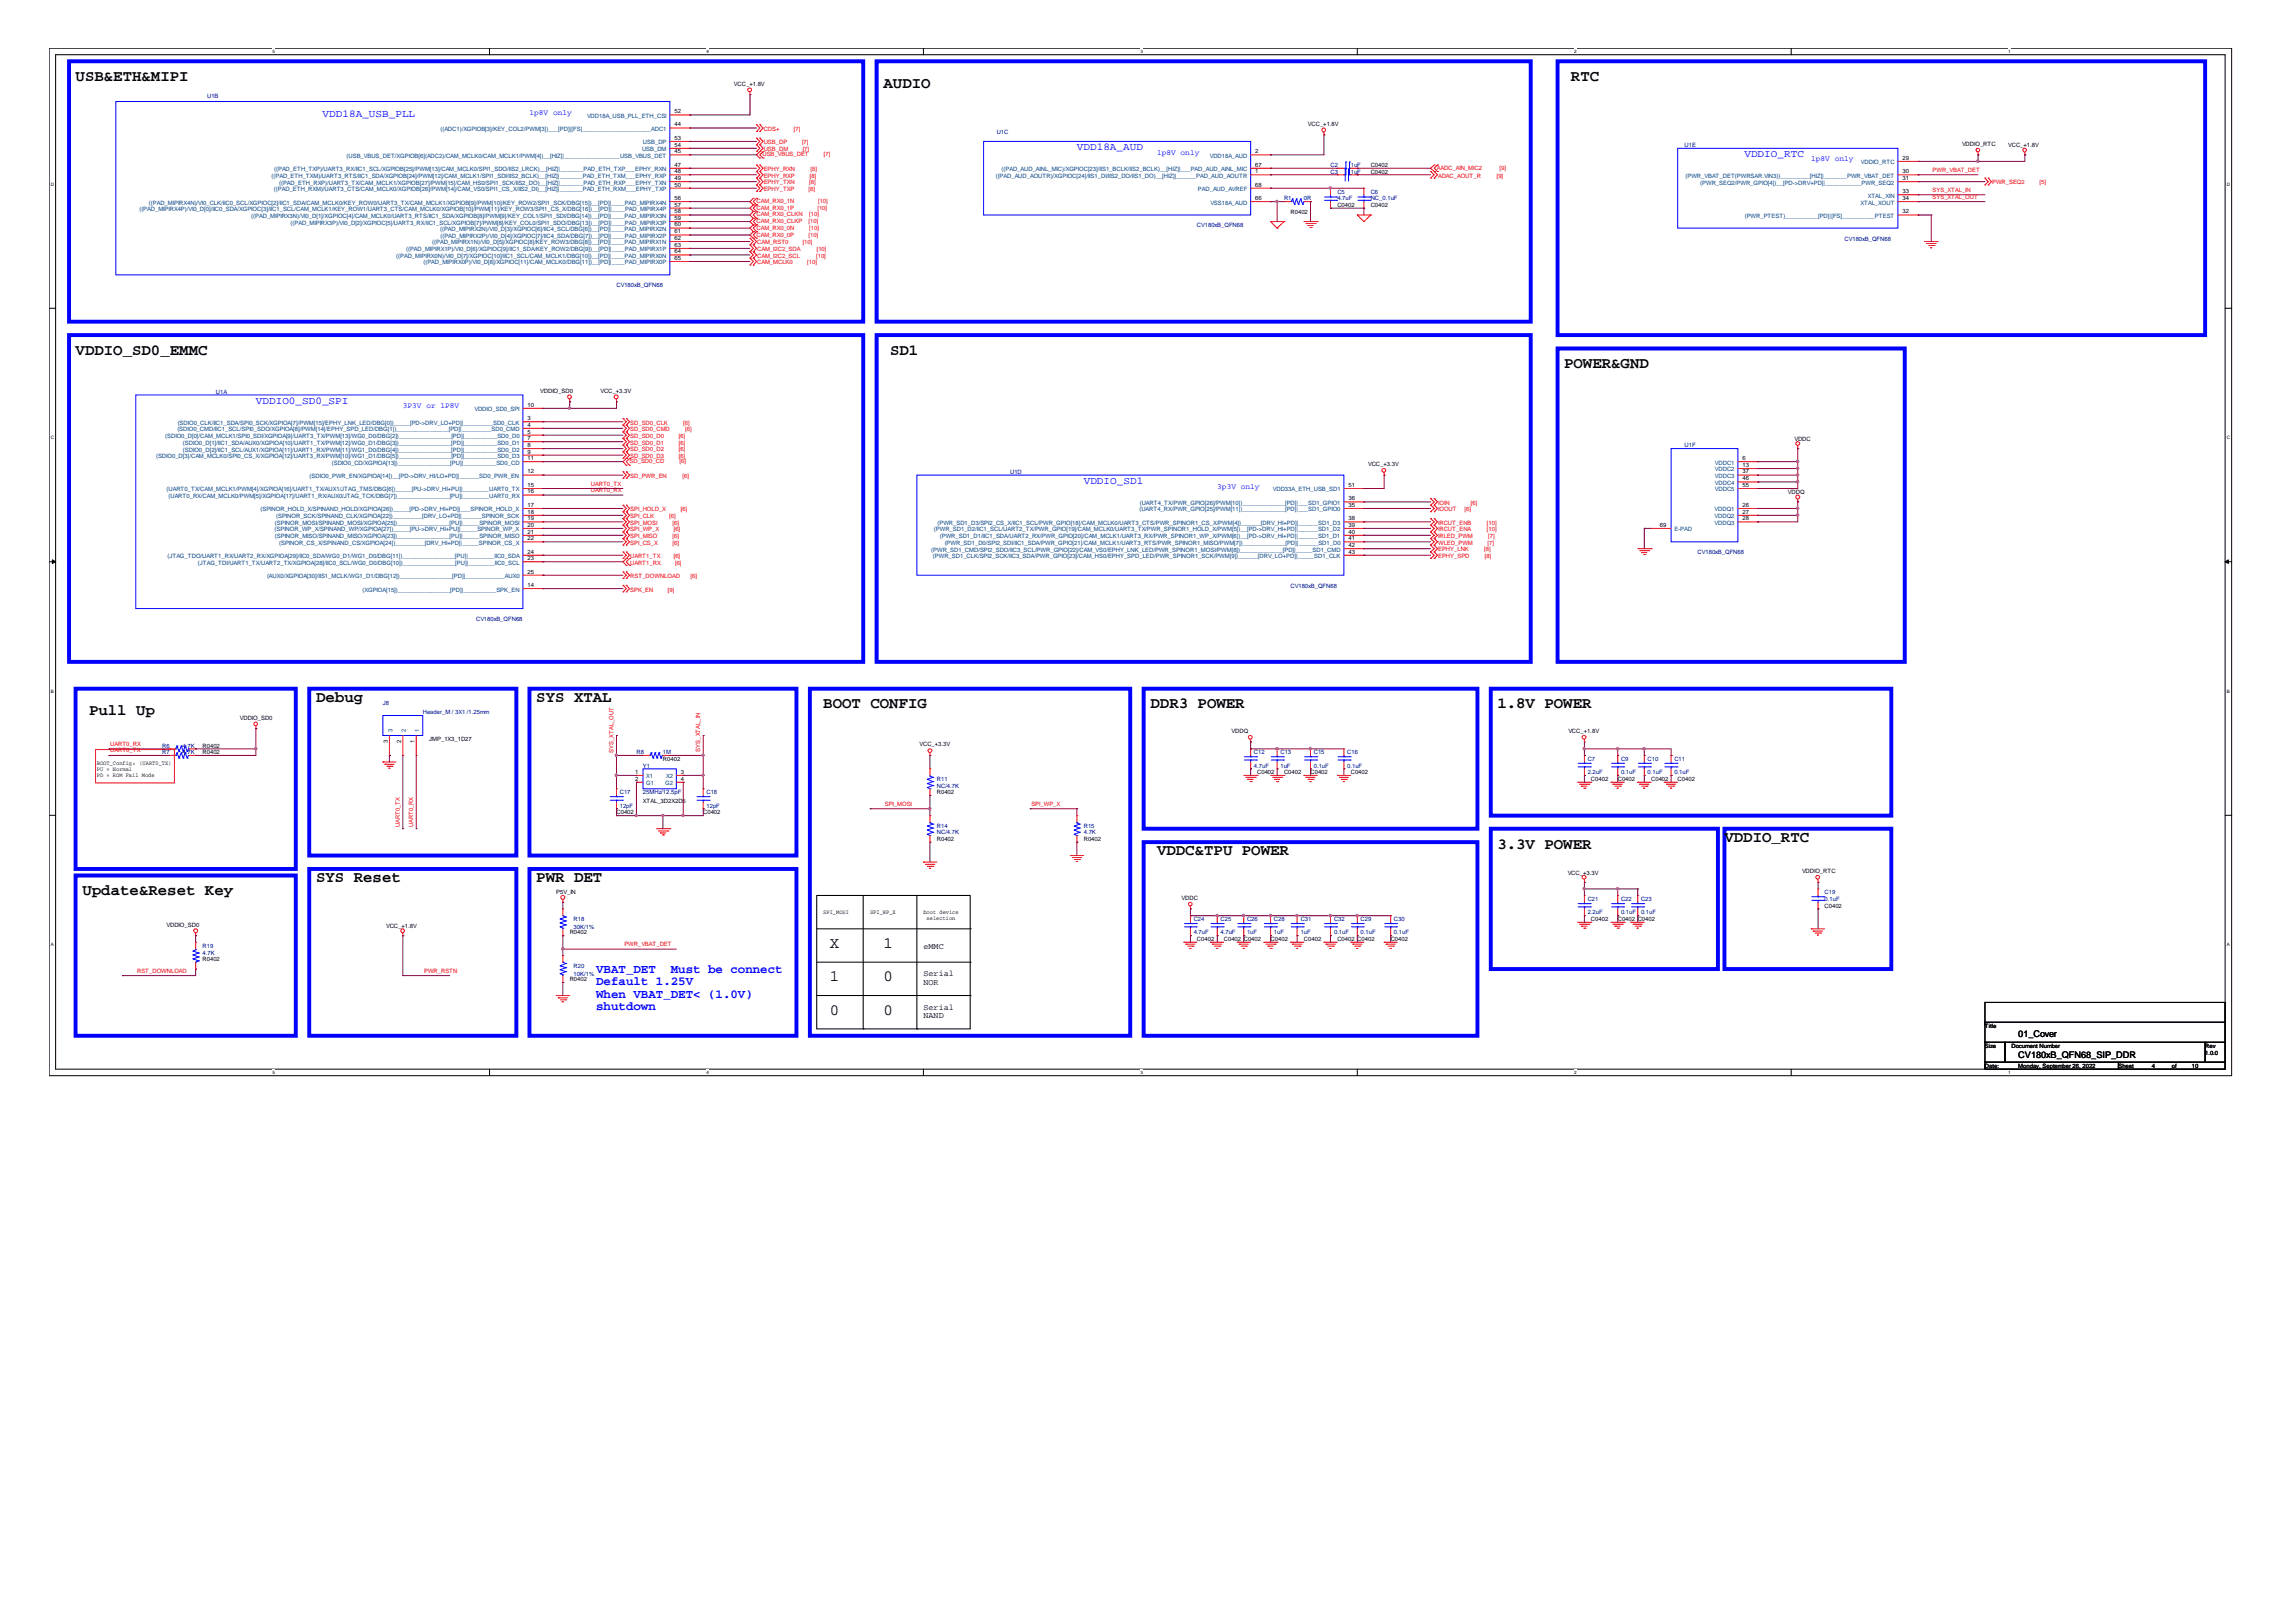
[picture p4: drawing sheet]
<svg xmlns="http://www.w3.org/2000/svg" width="297mm" height="210mm" viewBox="0 0 297 210" stroke-linecap="round" stroke-linejoin="round" font-family="sans-serif">
<defs><g id="words">
<g font-size="2">
<text x="9.8" y="10.5">USB&amp;ETH&amp;MIPI</text>
<text x="114.3" y="11.4">AUDIO</text>
<text x="203.2" y="10.5">RTC</text>
<text x="9.8" y="45.9">VDDIO_SD0_EMMC</text>
<text x="115.1" y="45.9">SD1</text>
<text x="202.4" y="47.6">POWER&amp;GND</text>
<text x="11.5" y="92.6">Pull Up</text>
<text x="40.9" y="90.8">Debug</text>
<text x="69.4" y="90.8">SYS XTAL</text>
<text x="106.5" y="91.7">BOOT CONFIG</text>
<text x="148.8" y="91.7">DDR3 POWER</text>
<text x="193.7" y="91.7">1.8V POWER</text>
<text x="149.7" y="110.7">VDDC&amp;TPU POWER</text>
<text x="193.7" y="109.8">3.3V POWER</text>
<text x="223.1" y="108.9">VDDIO_RTC</text>
<text x="10.7" y="115.9">Update&amp;Reset Key</text>
<text x="40.9" y="114.1">SYS Reset</text>
<text x="69.4" y="114.1">PWR DET</text>
<text x="107.4" y="122.7">X</text>
<text x="114.3" y="122.7">1</text>
<text x="107.4" y="131.3">0</text>
<text x="107.4" y="127">1</text>
<text x="114.3" y="127">0</text>
<text x="114.3" y="131.3">0</text>
</g>
<g font-size="1.6" fill="#00f">
<text x="77.1" y="125.9">VBAT_DET</text>
<text x="86.8" y="125.9">Must be connect</text>
<text x="77.1" y="127.5">Default 1.25V</text>
<text x="77.1" y="129.1">When VBAT_DET&lt; (1.0V)</text>
<text x="77.1" y="130.7">shutdown</text>
</g>
<g font-size="1.4" fill="#00f">
<text x="41.7" y="15.1">VDD18A_USB_PLL</text>
<text x="139.3" y="19.4">VDD18A_AUD</text>
<text x="225.7" y="20.3">VDDIO_RTC</text>
<text x="33.1" y="52.3">VDDIO0_SD0_SPI</text>
<text x="140.2" y="62.6">VDDIO_SD1</text>
</g>
<g font-size="1.2">
<text x="261.1" y="136.9">CV180xB_QFN68_SIP_DDR</text>
<text x="261.1" y="134.3">01_Cover</text>
</g>
<g font-size="1.1">
<text x="119.5" y="122.9">eMMC</text>
<text x="119.5" y="130.7">Serial</text>
<text x="119.5" y="131.8">NAND</text>
<text x="119.5" y="126.3">Serial</text>
<text x="119.5" y="127.4">NOR</text>
</g>
<g font-size="1" fill="#00f">
<text x="68.5" y="14.8">1p8V only</text>
<text x="149.7" y="20">1p8V only</text>
<text x="234.3" y="20.9">1p8V only</text>
<text x="52.1" y="52.8">3P3V or 1P8V</text>
<text x="157.5" y="63.2">3p3V only</text>
</g>
<g font-size=".8">
<text x="95" y="11.1">VCC_+1.8V</text>
<text x="87.2" y="14.7">52</text>
<text x="87.2" y="16.4">44</text>
<text x="169.2" y="16.3">VCC_+1.8V</text>
<text x="87.2" y="19">54</text>
<text x="87.2" y="21.6">47</text>
<text x="87.2" y="23.3">49</text>
<text x="87.2" y="18.1">53</text>
<text x="87.2" y="19.8">45</text>
<text x="87.2" y="22.4">48</text>
<text x="162.4" y="21.6">67</text>
<text x="162.4" y="19.8">2</text>
<text x="162.4" y="22.4">1</text>
<text x="177.3" y="21.6">C0402</text>
<text x="177.3" y="22.5">C0402</text>
<text x="246.1" y="20.7">29</text>
<text x="246.1" y="22.4">30</text>
<text x="246.1" y="23.3">31</text>
<text x="253.8" y="18.9">VDDIO_RTC</text>
<text x="259.8" y="19">VCC_+1.8V</text>
<text x="87.2" y="26.7">57</text>
<text x="87.2" y="28.5">59</text>
<text x="87.2" y="29.3">60</text>
<text x="87.2" y="24.1">50</text>
<text x="87.2" y="25.9">56</text>
<text x="87.2" y="27.6">58</text>
<text x="162.4" y="24.1">68</text>
<text x="162.4" y="25.9">66</text>
<text x="167" y="27.7">R0402</text>
<text x="173" y="26.8">C0402</text>
<text x="177.3" y="26.8">C0402</text>
<text x="246.1" y="25">33</text>
<text x="246.1" y="25.9">34</text>
<text x="246.1" y="27.6">32</text>
<text x="87.2" y="30.2">61</text>
<text x="87.2" y="31">62</text>
<text x="87.2" y="31.9">63</text>
<text x="87.2" y="32.8">64</text>
<text x="87.2" y="33.6">65</text>
<text x="68.2" y="52.6">10</text>
<text x="69.9" y="50.8">VDDIO_SD0</text>
<text x="77.7" y="50.8">VCC_+3.3V</text>
<text x="68.2" y="54.4">3</text>
<text x="68.2" y="55.2">4</text>
<text x="68.2" y="56.1">5</text>
<text x="68.2" y="57">7</text>
<text x="68.2" y="57.8">8</text>
<text x="68.2" y="58.7">9</text>
<text x="68.2" y="59.5">11</text>
<text x="225.4" y="59.5">6</text>
<text x="232.2" y="57">VDDC</text>
<text x="68.2" y="61.3">12</text>
<text x="68.2" y="63">15</text>
<text x="68.2" y="63.9">16</text>
<text x="68.2" y="65.6">17</text>
<text x="174.5" y="63">51</text>
<text x="174.5" y="64.7">36</text>
<text x="174.5" y="65.6">35</text>
<text x="177" y="60.3">VCC_+3.3V</text>
<text x="225.4" y="65.6">26</text>
<text x="225.4" y="60.4">13</text>
<text x="225.4" y="61.3">37</text>
<text x="225.4" y="62.2">46</text>
<text x="225.4" y="63">55</text>
<text x="231.3" y="63.9">VDDQ</text>
<text x="68.2" y="66.5">18</text>
<text x="68.2" y="67.3">19</text>
<text x="68.2" y="68.2">20</text>
<text x="68.2" y="69.1">21</text>
<text x="68.2" y="69.9">22</text>
<text x="68.2" y="71.6">24</text>
<text x="174.5" y="68.2">39</text>
<text x="174.5" y="67.3">38</text>
<text x="174.5" y="70.8">42</text>
<text x="174.5" y="71.6">43</text>
<text x="174.5" y="69.1">40</text>
<text x="174.5" y="69.9">41</text>
<text x="214.8" y="68.2">69</text>
<text x="225.4" y="66.5">27</text>
<text x="225.4" y="67.3">28</text>
<text x="68.2" y="72.5">23</text>
<text x="68.2" y="74.2">25</text>
<text x="68.2" y="76">14</text>
<text x="31" y="93.1">VDDIO_SD0</text>
<text x="55.5" y="95.9">JMP_1X3_1D27</text>
<text x="159.3" y="94.8">VDDQ</text>
<text x="202.9" y="94.8">VCC_+1.8V</text>
<text x="12.5" y="99">BOOT_Config：(UART0_TX)</text>
<text x="12.5" y="99.8">PU = Normal</text>
<text x="12.5" y="100.5">PD = ROM Fail Mode</text>
<text x="26.2" y="96.7">R0402</text>
<text x="26.2" y="97.6">R0402</text>
<text x="50.2" y="96.2" transform="rotate(-90 50.2 96.2)">3</text>
<text x="51.9" y="96.2" transform="rotate(-90 51.9 96.2)">2</text>
<text x="53.6" y="96.2" transform="rotate(-90 53.6 96.2)">1</text>
<text x="82.2" y="100.1">1</text>
<text x="82.2" y="101">2</text>
<text x="85.8" y="98.5">R0402</text>
<text x="88.1" y="101">4</text>
<text x="88.1" y="100.1">3</text>
<text x="119" y="96.6">VCC_+3.3V</text>
<text x="162.6" y="100.2">C0402</text>
<text x="166.1" y="100.2">C0402</text>
<text x="169.5" y="100.2">C0402</text>
<text x="174.8" y="100.2">C0402</text>
<text x="205.8" y="101.1">C0402</text>
<text x="209.3" y="101.1">C0402</text>
<text x="213.6" y="101.1">C0402</text>
<text x="217" y="101.1">C0402</text>
<text x="79.8" y="105.4">C0402</text>
<text x="83.2" y="103.9">XTAL_3D2X2D5</text>
<text x="91" y="105.4">C0402</text>
<text x="121.2" y="102.8">R0402</text>
<text x="121.2" y="108.9">R0402</text>
<text x="140.2" y="108.9">R0402</text>
<text x="202.8" y="113.2">VCC_+3.3V</text>
<text x="233.1" y="113">VDDIO_RTC</text>
<text x="21.5" y="119.9">VDDIO_SD0</text>
<text x="72" y="115.8">P5V_IN</text>
<text x="106.5" y="118.3">SPI_MOSI</text>
<text x="112.6" y="118.3">SPI_WP_X</text>
<text x="119.5" y="118.3">boot device</text>
<text x="119.9" y="119">selection</text>
<text x="152.9" y="116.4">VDDC</text>
<text x="205.8" y="119.2">C0402</text>
<text x="209.3" y="119.2">C0402 C0402</text>
<text x="236.1" y="117.5">C0402</text>
<text x="26.2" y="124.4">R0402</text>
<text x="50" y="120.1">VCC_+1.8V</text>
<text x="73.7" y="120.9">R0402</text>
<text x="154.9" y="121.8">C0402</text>
<text x="158.3" y="121.8">C0402 C0402</text>
<text x="164.4" y="121.8">C0402</text>
<text x="168.7" y="121.8">C0402</text>
<text x="173" y="121.8">C0402 C0402</text>
<text x="179.9" y="121.8">C0402</text>
<text x="73.7" y="127">R0402</text>
<text x="256.8" y="133">Title</text>
<text x="256.8" y="135.6">Size</text>
<text x="260.2" y="135.6">Document Number</text>
<text x="285.3" y="135.6">Rev</text>
<text x="285.3" y="136.5">1.0.0</text>
<text x="256.8" y="138.2">Date:</text>
<text x="261.1" y="138.2">Monday, September 26, 2022</text>
<text x="274.1" y="138.2">Sheet</text>
<text x="278.4" y="138.2">4</text>
<text x="281" y="138.2">of</text>
<text x="283.5" y="138.2">10</text>
</g>
<g font-size=".8" fill="#000080">
<text x="26.8" y="12.6">U1B</text>
<text x="128.9" y="17.3">U1C</text>
<text x="172.1" y="21.6">C2</text>
<text x="172.1" y="22.5">C3</text>
<text x="174.8" y="21.6">1uF</text>
<text x="174.8" y="22.5">1uF</text>
<text x="217.9" y="19">U1E</text>
<text x="154.9" y="29.4">CV180xB_QFN68</text>
<text x="166.1" y="25.9">R1</text>
<text x="168.7" y="25.9">0R</text>
<text x="173" y="25.1">C5</text>
<text x="173" y="25.9">4.7uF</text>
<text x="177.3" y="25.1">C6</text>
<text x="177.3" y="25.9">NC_0.1uF</text>
<text x="238.6" y="31.1">CV180xB_QFN68</text>
<text x="79.8" y="37.2">CV180xB_QFN68</text>
<text x="27.9" y="51">U1A</text>
<text x="217.9" y="57.9">U1F</text>
<text x="130.7" y="61.4">U1D</text>
<text x="219.6" y="71.7">CV180xB_QFN68</text>
<text x="167" y="76">CV180xB_QFN68</text>
<text x="61.6" y="80.4">CV180xB_QFN68</text>
<text x="49.5" y="91.2">J8</text>
<text x="54.7" y="92.4">Header_M / 3X1 /1.25mm</text>
<text x="21" y="96.7">R6</text>
<text x="21" y="97.6">R7</text>
<text x="23.6" y="96.7">4.7K</text>
<text x="23.6" y="97.6">4.7K</text>
<text x="82.3" y="97.6">R8</text>
<text x="83.2" y="99.3">Y1</text>
<text x="85.8" y="97.6">1M</text>
<text x="121.2" y="101.1">R11</text>
<text x="121.2" y="102">NC/4.7K</text>
<text x="162.2" y="97.6">C12</text>
<text x="162.2" y="99.3">4.7uF</text>
<text x="165.7" y="97.6">C13</text>
<text x="165.7" y="99.3">1uF</text>
<text x="170" y="97.6">C15</text>
<text x="170" y="99.3">0.1uF</text>
<text x="174.3" y="97.6">C16</text>
<text x="174.3" y="99.3">0.1uF</text>
<text x="205.4" y="98.5">C7</text>
<text x="205.4" y="100.2">2.2uF</text>
<text x="209.7" y="98.5">C9</text>
<text x="209.7" y="100.2">0.1uF</text>
<text x="213.1" y="98.5">C10</text>
<text x="213.1" y="100.2">0.1uF</text>
<text x="216.6" y="98.5">C11</text>
<text x="216.6" y="100.2">0.1uF</text>
<text x="80.2" y="102.8">C17</text>
<text x="80.2" y="104.5">12pF</text>
<text x="83.2" y="102.8">25MHz/12.5pF</text>
<text x="91.4" y="102.8">C18</text>
<text x="91.4" y="104.5">12pF</text>
<text x="121.2" y="107.1">R14</text>
<text x="121.2" y="108">NC/4.7K</text>
<text x="140.2" y="107.1">R15</text>
<text x="140.2" y="108">4.7K</text>
<text x="74.2" y="119.2">R18</text>
<text x="154.4" y="119.2">C24</text>
<text x="157.9" y="119.2">C25</text>
<text x="161.3" y="119.2">C26</text>
<text x="164.8" y="119.2">C28</text>
<text x="168.3" y="119.2">C31</text>
<text x="172.6" y="119.2">C32</text>
<text x="176" y="119.2">C29</text>
<text x="180.3" y="119.2">C30</text>
<text x="205.4" y="116.6">C21</text>
<text x="205.4" y="118.3">2.2uF</text>
<text x="209.7" y="116.6">C22</text>
<text x="209.7" y="118.3">0.1uF</text>
<text x="212.3" y="116.6">C23</text>
<text x="212.3" y="118.3">0.1uF</text>
<text x="236.1" y="115.8">C19</text>
<text x="236.1" y="116.6">0.1uF</text>
<text x="26.2" y="122.7">R19</text>
<text x="26.2" y="123.5">4.7K</text>
<text x="74.2" y="120.2">30K/1%</text>
<text x="74.2" y="125.2">R20</text>
<text x="154.4" y="120.9">4.7uF</text>
<text x="157.9" y="120.9">4.7uF</text>
<text x="161.3" y="120.9">1uF</text>
<text x="164.8" y="120.9">1uF</text>
<text x="168.3" y="120.9">1uF</text>
<text x="172.6" y="120.9">0.1uF</text>
<text x="176" y="120.9">0.1uF</text>
<text x="180.3" y="120.9">0.1uF</text>
<text x="74.2" y="126.3">10K/1%</text>
</g>
<g font-size=".8" fill="#004080">
<text x="57" y="16.9">((ADC1)/XGPIOB[3]/KEY_COL2/PWM[3])___[PD]|[FS]_____________________ADC1</text>
<text x="75.9" y="15.3">VDD18A_USB_PLL_ETH_CSI</text>
<text x="35.1" y="23">((PAD_ETH_TXM)/UART3_RTS/IIC1_SDA/XGPIOB[24]/PWM[12]/CAM_MCLK1/SPI1_SDI/IIS2_BCLK)__[HIZ]|_______PAD_ETH_TXM___EPHY_RXP</text>
<text x="35.5" y="22.2">((PAD_ETH_TXP)/UART3_RX/IIC1_SCL/XGPIOB[25]/PWM[13]/CAM_MCLK0/SPI1_SDO/IIS2_LRCK)__[HIZ]|_______PAD_ETH_TXP___EPHY_RXN</text>
<text x="36.1" y="23.9">((PAD_ETH_RXP)/UART3_TX/CAM_MCLK1/XGPIOB[27]/PWM[15]/CAM_HS0/SPI1_SCK/IIS2_DO)__[HIZ]|_______PAD_ETH_RXP___EPHY_TXN</text>
<text x="44.8" y="20.4">(USB_VBUS_DET/XGPIOB[6](ADC2)/CAM_MCLK0/CAM_MCLK1/PWM[4])__[HIZ]|_________________USB_VBUS_DET</text>
<text x="83.1" y="19.6">USB_DM</text>
<text x="83.2" y="18.7">USB_DP</text>
<text x="128.8" y="23">((PAD_AUD_AOUTR)/XGPIOC[24]/IIS1_DI/IIS2_DO/IIS1_DO)__[HIZ]|______PAD_AUD_AOUTR</text>
<text x="129.6" y="22.2">((PAD_AUD_AINL_MIC)/XGPIOC[23]/IIS1_BCLK/IIS2_BCLK)__[HIZ]|___PAD_AUD_AINL_MIC</text>
<text x="156.5" y="20.4">VDD18A_AUD</text>
<text x="218.1" y="23">(PWR_VBAT_DET(PWRSAR.VIN3))_________[HIZ]|_______PWR_VBAT_DET</text>
<text x="220" y="23.9">(PWR_SEQ2/PWR_GPIO[4])__[PD-&gt;DRV+PD]|___________PWR_SEQ2</text>
<text x="240.7" y="21.3">VDDIO_RTC</text>
<text x="18" y="27.3">((PAD_MIPIRX4P)/VI0_D[0]/IIC0_SDA/XGPIOC[3]/IIC1_SCL/CAM_MCLK1/KEY_ROW1/UART3_CTS/CAM_MCLK0/XGPIOB[10]/PWM[11]/KEY_ROW3/SPI1_CS_X/DBG[16])__[PD]|____PAD_MIPIRX4P</text>
<text x="19.3" y="26.5">((PAD_MIPIRX4N)/VI0_CLK/IIC0_SCL/XGPIOC[2]/IIC1_SDA/CAM_MCLK0/KEY_ROW0/UART3_TX/CAM_MCLK1/XGPIOB[9]/PWM[10]/KEY_ROW2/SPI1_SCK/DBG[15])__[PD]|____PAD_MIPIRX4N</text>
<text x="32.5" y="28.2">((PAD_MIPIRX3N)/VI0_D[1]/XGPIOC[4]/CAM_MCLK0/UART3_RTS/IIC1_SDA/XGPIOB[8]/PWM[9]/KEY_COL1/SPI1_SDI/DBG[14])__[PD]|____PAD_MIPIRX3N</text>
<text x="35.4" y="24.7">((PAD_ETH_RXM)/UART3_CTS/CAM_MCLK0/XGPIOB[26]/PWM[14]/CAM_VS0/SPI1_CS_X/IIS2_DI)__[HIZ]|_______PAD_ETH_RXM___EPHY_TXP</text>
<text x="37.6" y="29.1">((PAD_MIPIRX3P)/VI0_D[2]/XGPIOC[5]/UART3_RX/IIC1_SCL/XGPIOB[7]/PWM[8]/KEY_COL0/SPI1_SDO/DBG[13])__[PD]|____PAD_MIPIRX3P</text>
<text x="56.9" y="29.9">((PAD_MIPIRX2N)/VI0_D[3]/XGPIOC[6]/IIC4_SCL/DBG[6])__[PD]|____PAD_MIPIRX2N</text>
<text x="155" y="24.7">PAD_AUD_AVREF</text>
<text x="156.6" y="26.5">VSS18A_AUD</text>
<text x="225.7" y="28.2">(PWR_PTEST)__________[PD]|[FS]__________PTEST</text>
<text x="240.7" y="26.5">XTAL_XOUT</text>
<text x="241.6" y="25.6">XTAL_XIN</text>
<text x="51.3" y="33.4">((PAD_MIPIRX0N)/VI0_D[7]/XGPIOC[10]/IIC1_SCL/CAM_MCLK1/DBG[10])__[PD]|____PAD_MIPIRX0N</text>
<text x="52.5" y="32.5">((PAD_MIPIRX1P)/VI0_D[6]/XGPIOC[9]/IIC1_SDA/KEY_ROW2/DBG[9])__[PD]|____PAD_MIPIRX1P</text>
<text x="54.8" y="34.2">((PAD_MIPIRX0P)/VI0_D[8]/XGPIOC[11]/CAM_MCLK0/DBG[11])__[PD]|____PAD_MIPIRX0P</text>
<text x="55.9" y="31.6">((PAD_MIPIRX1N)/VI0_D[5]/XGPIOC[8]/KEY_ROW3/DBG[8])__[PD]|____PAD_MIPIRX1N</text>
<text x="57" y="30.8">((PAD_MIPIRX2P)/VI0_D[4]/XGPIOC[7]/IIC4_SDA/DBG[7])__[PD]|____PAD_MIPIRX2P</text>
<text x="61.4" y="53.2">VDDIO_SD0_SPI</text>
<text x="20.2" y="59.3">(SDIO0_D[3]/CAM_MCLK0/SPI0_CS_X/XGPIOA[12]/UART3_RX/PWM[10]/WG1_D1/DBG[5])________________[PD]|__________SD0_D3</text>
<text x="21.4" y="56.7">(SDIO0_D[0]/CAM_MCLK1/SPI0_SDI/XGPIOA[9]/UART3_TX/PWM[13]/WG0_D0/DBG[2])________________[PD]|__________SD0_D0</text>
<text x="22.9" y="55.8">(SDIO0_CMD/IIC1_SCL/SPI0_SDO/XGPIOA[8]/PWM[14]/EPHY_SPD_LED/DBG[1])________________[PD]|_________SD0_CMD</text>
<text x="23" y="55">(SDIO0_CLK/IIC1_SDA/SPI0_SCK/XGPIOA[7]/PWM[15]/EPHY_LNK_LED/DBG[0])_____[PD-&gt;DRV_LO+PD]|_________SD0_CLK</text>
<text x="23.7" y="57.5">(SDIO0_D[1]/IIC1_SDA/AUX0/XGPIOA[10]/UART1_TX/PWM[12]/WG0_D1/DBG[3])________________[PD]|__________SD0_D1</text>
<text x="23.7" y="58.4">(SDIO0_D[2]/IIC1_SCL/AUX1/XGPIOA[11]/UART1_RX/PWM[11]/WG1_D0/DBG[4])________________[PD]|__________SD0_D2</text>
<text x="21.5" y="63.6">(UART0_TX/CAM_MCLK1/PWM[4]/XGPIOA[16]/UART1_TX/AUX1/JTAG_TMS/DBG[6])_____[PU-&gt;DRV_HI+PU]|________UART0_TX</text>
<text x="21.8" y="64.4">(UART0_RX/CAM_MCLK0/PWM[5]/XGPIOA[17]/UART1_RX/AUX0/JTAG_TCK/DBG[7])________________[PU]|________UART0_RX</text>
<text x="40" y="61.9">(SDIO0_PWR_EN/XGPIOA[14])__[PD-&gt;DRV_HI/LO+PD]|______SD0_PWR_EN</text>
<text x="42.9" y="60.1">(SDIO0_CD/XGPIOA[13])________________[PU]|__________SD0_CD</text>
<text x="147.4" y="65.3">(UART4_TX/PWR_GPIO[26]/PWM[10])_____________[PD]|___SD1_GPIO1</text>
<text x="164.7" y="63.6">VDD33A_ETH_USB_SD1</text>
<text x="221.9" y="60.1">VDDC1</text>
<text x="221.9" y="61">VDDC2</text>
<text x="221.9" y="61.9">VDDC3</text>
<text x="221.9" y="62.8">VDDC4</text>
<text x="221.9" y="63.6">VDDC5</text>
<text x="33.7" y="66.2">(SPINOR_HOLD_X/SPINAND_HOLD/XGPIOA[26])_____[PD-&gt;DRV_HI+PD]|___SPINOR_HOLD_X</text>
<text x="35.5" y="68.8">(SPINOR_WP_X/SPINAND_WP/XGPIOA[27])_____[PU-&gt;DRV_HI+PU]|_____SPINOR_WP_X</text>
<text x="35.6" y="67.9">(SPINOR_MOSI/SPINAND_MOSI/XGPIOA[25])________________[PU]|_____SPINOR_MOSI</text>
<text x="35.6" y="69.7">(SPINOR_MISO/SPINAND_MISO/XGPIOA[23])________________[PU]|_____SPINOR_MISO</text>
<text x="35.7" y="67.1">(SPINOR_SCK/SPINAND_CLK/XGPIOA[22])_________[DRV_LO+PD]|______SPINOR_SCK</text>
<text x="36.1" y="70.5">(SPINOR_CS_X/SPINAND_CS/XGPIOA[24])_________[DRV_HI+PD]|_____SPINOR_CS_X</text>
<text x="120.5" y="71.4">(PWR_SD1_CMD/SPI2_SDO/IIC3_SCL/PWR_GPIO[22]/CAM_VS0/EPHY_LNK_LED/PWR_SPINOR1_MOSI/PWM[8])_____________[PD]|_____SD1_CMD</text>
<text x="120.8" y="68.8">(PWR_SD1_D2/IIC1_SCL/UART2_TX/PWR_GPIO[19]/CAM_MCLK0/UART3_TX/PWR_SPINOR1_HOLD_X/PWM[5])__[PD-&gt;DRV_HI+PD]|______SD1_D2</text>
<text x="121.3" y="67.9">(PWR_SD1_D3/SPI2_CS_X/IIC1_SCL/PWR_GPIO[18]/CAM_MCLK0/UART3_CTS/PWR_SPINOR1_CS_X/PWM[4])______[DRV_HI+PD]|______SD1_D3</text>
<text x="121.6" y="69.7">(PWR_SD1_D1/IIC1_SDA/UART2_RX/PWR_GPIO[20]/CAM_MCLK1/UART3_RX/PWR_SPINOR1_WP_X/PWM[6])__[PD-&gt;DRV_HI+PD]|______SD1_D1</text>
<text x="122.2" y="70.5">(PWR_SD1_D0/SPI2_SDI/IIC1_SDA/PWR_GPIO[21]/CAM_MCLK1/UART3_RTS/PWR_SPINOR1_MISO/PWM[7])_____________[PD]|______SD1_D0</text>
<text x="147.4" y="66.2">(UART4_RX/PWR_GPIO[25]/PWM[11])_____________[PD]|___SD1_GPIO0</text>
<text x="216.6" y="68.8">E-PAD</text>
<text x="221.8" y="66.2">VDDQ1</text>
<text x="221.8" y="67.1">VDDQ2</text>
<text x="221.8" y="67.9">VDDQ3</text>
<text x="21.7" y="72.2">(JTAG_TDO/UART1_RX/UART2_RX/XGPIOA[29]/IIC0_SDA/WG0_D1/WG1_D0/DBG[11])________________[PU]|________IIC0_SDA</text>
<text x="25.6" y="73.1">(JTAG_TDI/UART1_TX/UART2_TX/XGPIOA[28]/IIC0_SCL/WG0_D0/DBG[10])________________[PU]|________IIC0_SCL</text>
<text x="34.5" y="74.8">(AUX0/XGPIOA[30]/IIS1_MCLK/WG1_D1/DBG[12])________________[PD]|____________AUX0</text>
<text x="46.9" y="76.6">(XGPIOA[15])________________[PD]|__________SPK_EN</text>
<text x="120.7" y="72.2">(PWR_SD1_CLK/SPI2_SCK/IIC3_SDA/PWR_GPIO[23]/CAM_HS0/EPHY_SPD_LED/PWR_SPINOR1_SCK/PWM[9])______[DRV_LO+PD]|_____SD1_CLK</text>
<text x="50.8" y="94.8" transform="rotate(-90 50.8 94.8)">3</text>
<text x="52.5" y="94.8" transform="rotate(-90 52.5 94.8)">2</text>
<text x="54.2" y="94.8" transform="rotate(-90 54.2 94.8)">1</text>
<text x="83.6" y="100.7">X1</text>
<text x="83.6" y="101.6">G1</text>
<text x="86.1" y="101.6">G2</text>
<text x="86.2" y="100.7">X2</text>
</g>
<g font-size=".8" fill="#f00">
<text x="98.8" y="16.9">CDS+</text>
<text x="102.7" y="16.9">[7]</text>
<text x="98.6" y="20.2">USB_VBUS_DET</text>
<text x="98.8" y="22.2">EPHY_RXN</text>
<text x="98.8" y="23">EPHY_RXP</text>
<text x="98.8" y="23.8">EPHY_TXN</text>
<text x="98.8" y="18.7">USB_DP</text>
<text x="98.8" y="19.5">USB_DM</text>
<text x="103.8" y="18.7">[7]</text>
<text x="103.8" y="19.5">[7]</text>
<text x="104.7" y="23.8">[8]</text>
<text x="104.8" y="23">[8]</text>
<text x="104.9" y="22.2">[8]</text>
<text x="106.6" y="20.2">[7]</text>
<text x="185.9" y="22">AADC_AIN_MIC2</text>
<text x="186.1" y="23">ADAC_AOUT_R</text>
<text x="193.6" y="23">[9]</text>
<text x="194" y="22">[9]</text>
<text x="250" y="22.2">PWR_VBAT_DET</text>
<text x="257.7" y="23.8">PWR_SEQ2</text>
<text x="263.9" y="23.8">[5]</text>
<text x="97.9" y="29.7">CAM_RX0_0N</text>
<text x="97.9" y="26.3">CAM_RX0_1N</text>
<text x="97.9" y="27.1">CAM_RX0_1P</text>
<text x="97.9" y="28">CAM_RX0_CLKN</text>
<text x="97.9" y="28.9">CAM_RX0_CLKP</text>
<text x="98.8" y="24.7">EPHY_TXP</text>
<text x="104.6" y="24.7">[8]</text>
<text x="104.6" y="28.9">[10]</text>
<text x="104.7" y="29.7">[10]</text>
<text x="104.7" y="28">[10]</text>
<text x="105.7" y="27.1">[10]</text>
<text x="105.8" y="26.3">[10]</text>
<text x="250" y="24.8">SYS_XTAL_IN</text>
<text x="250" y="25.7">SYS_XTAL_OUT</text>
<text x="97.9" y="30.6">CAM_RX0_0P</text>
<text x="98" y="31.6">CAM_RST0</text>
<text x="98" y="32.5">CAM_I2C2_SDA</text>
<text x="98" y="33.4">CAM_I2C2_SCL</text>
<text x="98" y="34.2">CAM_MCLK0</text>
<text x="103.8" y="31.6">[10]</text>
<text x="104.4" y="34.2">[10]</text>
<text x="104.6" y="30.6">[10]</text>
<text x="105.6" y="33.4">[10]</text>
<text x="105.7" y="32.5">[10]</text>
<text x="81.4" y="60">SD_SD0_CD</text>
<text x="81.5" y="55">SD_SD0_CLK</text>
<text x="81.5" y="55.8">SD_SD0_CMD</text>
<text x="81.5" y="56.7">SD_SD0_D0</text>
<text x="81.5" y="57.5">SD_SD0_D1</text>
<text x="81.5" y="58.4">SD_SD0_D2</text>
<text x="81.5" y="59.3">SD_SD0_D3</text>
<text x="87.8" y="56.7">[6]</text>
<text x="87.8" y="57.5">[6]</text>
<text x="87.8" y="58.4">[6]</text>
<text x="87.8" y="59.3">[6]</text>
<text x="87.9" y="60">[6]</text>
<text x="88.4" y="55">[6]</text>
<text x="88.6" y="55.8">[6]</text>
<text x="76.5" y="63.7">UART0_RX</text>
<text x="76.5" y="62.8">UART0_TX</text>
<text x="81.5" y="61.9">SD_PWR_EN</text>
<text x="88.3" y="61.9">[6]</text>
<text x="186.1" y="65.3">IOIN</text>
<text x="190.3" y="65.3">[6]</text>
<text x="81.5" y="67">SPI_CLK</text>
<text x="81.5" y="69.7">SPI_MISO</text>
<text x="81.5" y="67.9">SPI_MOSI</text>
<text x="81.5" y="70.5">SPI_CS_X</text>
<text x="81.5" y="66.2">SPI_HOLD_X</text>
<text x="81.5" y="68.8">SPI_WP_X</text>
<text x="86.6" y="67">[6]</text>
<text x="87" y="69.7">[6]</text>
<text x="87" y="67.9">[6]</text>
<text x="87" y="70.5">[6]</text>
<text x="87.2" y="68.8">[6]</text>
<text x="88.1" y="66.2">[6]</text>
<text x="186.1" y="71.3">EPHY_LNK</text>
<text x="186.1" y="67.9">IRCUT_ENB</text>
<text x="186.1" y="66.2">IOOUT</text>
<text x="186.1" y="69.7">IRLED_PWM</text>
<text x="186.1" y="68.8">IRCUT_ENA</text>
<text x="186.1" y="70.5">WLED_PWM</text>
<text x="189.5" y="66.2">[6]</text>
<text x="192" y="71.3">[8]</text>
<text x="192.4" y="67.9">[10]</text>
<text x="192.4" y="68.8">[10]</text>
<text x="192.4" y="70.5">[7]</text>
<text x="192.5" y="69.7">[7]</text>
<text x="81.5" y="72.2">UART1_TX</text>
<text x="81.5" y="73.1">UART1_RX</text>
<text x="81.5" y="76.6">SPK_EN</text>
<text x="81.5" y="74.8">RST_DOWNLOAD</text>
<text x="86.4" y="76.6">[9]</text>
<text x="87.2" y="72.2">[6]</text>
<text x="87.3" y="73.1">[6]</text>
<text x="89.3" y="74.8">[6]</text>
<text x="186.1" y="72.2">EPHY_SPD</text>
<text x="192.1" y="72.2">[8]</text>
<text x="14.3" y="96.5">UART0_RX</text>
<text x="14.3" y="97.4">UART0_TX</text>
<text x="79.4" y="97.4" transform="rotate(-90 79.4 97.4)">SYS_XTAL_OUT</text>
<text x="90.6" y="97.3" transform="rotate(-90 90.6 97.3)">SYS_XTAL_IN</text>
<text x="51.7" y="107.1" transform="rotate(-90 51.7 107.1)">UART0_TX</text>
<text x="53.5" y="107.1" transform="rotate(-90 53.5 107.1)">UART0_RX</text>
<text x="114.5" y="104.3">SPI_MOSI</text>
<text x="133.4" y="104.3">SPI_WP_X</text>
<text x="17.7" y="125.9">RST_DOWNLOAD</text>
<text x="54.9" y="125.9">PWR_RSTN</text>
<text x="80.8" y="122.4">PWR_VBAT_DET</text>
</g>
<g font-size=".6">
<text x="35.3" y="6.9">5</text>
<text x="91.4" y="6.9">4</text>
<text x="147.5" y="6.9">3</text>
<text x="203.7" y="6.9">2</text>
<text x="259.8" y="6.9">1</text>
<text x="6.6" y="24">D</text>
<text x="288.1" y="24">D</text>
<text x="6.6" y="56.8">C</text>
<text x="288.1" y="56.8">C</text>
<text x="6.6" y="89.6">B</text>
<text x="288.1" y="89.6">B</text>
<text x="6.6" y="122.4">A</text>
<text x="288.1" y="122.4">A</text>
<text x="35.3" y="139">5</text>
<text x="91.4" y="139">4</text>
<text x="147.5" y="139">3</text>
<text x="203.7" y="139">2</text>
<text x="259.8" y="139">1</text>
</g>
</g></defs>
<path d="M6.3 6.2h282.4v133h-282.4zM7.2 7.1h280.7v131.3h-280.7z" fill="none" stroke="#000" stroke-width=".13"/>
<g fill="#fff">
<path d="M35.3 6.3h.3v.7h-.3z"/>
<path d="M35.3 138.4h.3v.7h-.3z"/>
</g>
<path d="M63.3 6.2v.9M63.3 138.4v.8" fill="none" stroke="#000" stroke-width=".13"/>
<g fill="#fff">
<path d="M91.4 6.3h.3v.7h-.3z"/>
<path d="M91.4 138.4h.3v.7h-.3z"/>
</g>
<path d="M119.5 6.2v.9M119.5 138.4v.8" fill="none" stroke="#000" stroke-width=".13"/>
<g fill="#fff">
<path d="M147.5 6.3h.3v.7h-.3z"/>
<path d="M147.5 138.4h.3v.7h-.3z"/>
</g>
<path d="M175.6 6.2v.9M175.6 138.4v.8" fill="none" stroke="#000" stroke-width=".13"/>
<g fill="#fff">
<path d="M203.7 6.3h.3v.7h-.3z"/>
<path d="M203.7 138.4h.3v.7h-.3z"/>
</g>
<path d="M231.7 6.2v.9M231.7 138.4v.8" fill="none" stroke="#000" stroke-width=".13"/>
<g fill="#fff">
<path d="M259.8 6.3h.3v.7h-.3z"/>
<path d="M259.8 138.4h.3v.7h-.3z"/>
<path d="M6.6 23.5h.3v.6h-.3z"/>
<path d="M288.1 23.5h.4v.6h-.4z"/>
<path d="M6.6 56.3h.3v.7h-.3z"/>
<path d="M288.1 56.3h.4v.7h-.4z"/>
</g>
<path d="M6.3 39.9h.9M287.9 39.9h.8" fill="none" stroke="#000" stroke-width=".13"/>
<g fill="#fff">
<path d="M6.6 89.1h.3v.7h-.3z"/>
<path d="M288.1 89.1h.4v.7h-.4z"/>
</g>
<path d="M6.3 72.7h.9M287.9 72.7h.8" fill="none" stroke="#000" stroke-width=".13"/>
<path d="M6.8 72.4l.4 .3-.4 .2zM287.9 72.7l.4-.3v.5z" fill="#000" stroke="#000" stroke-width=".13"/>
<g fill="#fff">
<path d="M6.6 121.9h.3v.7h-.3z"/>
<path d="M288.1 121.9h.4v.7h-.4z"/>
</g>
<g fill="none" stroke="#000" stroke-width=".13">
<path d="M6.3 105.5h.9M105.7 115.9h19.8v17.3h-19.8zM111.7 115.9v17.3M118.6 115.9v17.3M287.9 105.5h.8M105.7 120.2h19.8M105.7 124.5h19.8M105.7 128.8h19.8M111.7 133.2h.1M118.6 133.2h.1M125.5 120.2h.1M125.5 124.5h.1"/>
<path d="M125.5 128.8h.1M256.8 129.7h31.1v2.6h-31.1zM256.8 132.3h31.1v2.6h-31.1zM256.8 134.9h2.6v2.6h-2.6zM256.8 137.5h17.3v.9h-17.3zM259.4 134.9h25.9v2.6h-25.9zM274.1 137.5h13.8v.9h-13.8zM285.3 134.9h2.6v2.6h-2.6z"/>
</g>
<g fill="none" stroke="#00f" stroke-width=".51">
<path d="M8.9 7.9h102.8v33.7h-102.8zM113.4 7.9h84.6v33.7h-84.6zM201.5 7.9h83.8v35.5h-83.8zM8.9 43.4h102.8v42.3h-102.8zM113.4 43.4h84.6v42.3h-84.6zM201.5 45.1h44.9v40.6h-44.9zM9.8 89.1h28.5v23.4h-28.5zM40 89.1h26.8v21.6h-26.8zM68.5 89.1h34.5v21.6h-34.5zM104.8 89.1h41.4v44.9h-41.4zM148 89.1h43.1v18.1h-43.1zM192.9 89.1h51.8v16.5h-51.8z"/>
<path d="M9.8 113.3h28.5v20.7h-28.5zM40 112.5h26.8v21.5h-26.8zM68.5 112.5h34.5v21.5h-34.5zM148 109h43.1v25h-43.1zM192.9 107.2h29.3v18.2h-29.3zM223.1 107.2h21.6v18.2h-21.6z"/>
</g>
<g fill="none" stroke="#f00" stroke-width=".13">
<path d="M86.7 14.9h2.5M86.7 16.6h2.5M86.7 18.3h2.5M86.7 19.2h2.5M89.2 14.9h.1M89.2 16.6h.1M89.2 18.3h.1M89.2 19.2h.1M97 12.2h.1M97 11.9v.3M97.9 17.9h.1M97.9 18.7h.1"/>
<path d="M97.9 19.6h.1M97.9 16.1h.1M97.9 17h.1M97.9 17.9l.4 .4-.4 .4M97.9 18.7l.4 .5-.4 .4M97.9 16.1l.4 .5-.4 .4M98.3 17.9h.1M98.3 18.7h.1M98.3 19.6h.1M98.3 16.1h.1M98.3 17h.1M98.3 17.9l.4 .4-.4 .4"/>
<path d="M98.3 18.7l.4 .5-.8 .8 .4 .5M98.3 16.1l.4 .5-.4 .4M98.7 19.6h.1M98.7 19.6l-.4 .4 .4 .5M171.1 16.6h.1l.3 .1-.1 .3-.2 .1-.1-.1zM171.3 17.5h.1M171.3 17.1v.4M255.7 19.2h.3l.1 .2-.1 .2-.1 .1-.2-.1zM255.9 19.7v.3M261.8 19.2h.3l.1 .2-.1 .2-.2 .1-.1-.1zM262 19.7v.3M86.7 27.8h2.5"/>
<path d="M86.7 28.7h2.5M86.7 31.3h2.5M86.7 20h2.5M86.7 21.8h2.5M86.7 22.6h2.5M86.7 23.5h2.5M86.7 24.4h2.5M86.7 26.1h2.5M86.7 26.9h2.5M86.7 29.5h2.5M86.7 30.4h2.5M86.7 32.1h2.5"/>
<path d="M86.7 33h2.5M86.7 33.8h2.5M89.2 20h.1M89.2 21.8h.1M89.2 22.6h.1M89.2 23.5h.1M89.2 24.4h.1M89.2 26.1h.1M89.2 26.9h.1M89.2 27.8h.1M89.2 28.7h.1M89.2 29.5h.1"/>
<path d="M89.2 30.4h.1M89.2 31.3h.1M89.2 32.1h.1M89.2 33h.1M89.2 33.8h.1M97 30.8h.1M97 31.7h.1M97 32.6h.1M97 33.4h.1M97 34.3h.1M97 30.8l.5 .5-.5 .4M97 31.7l.5 .4-.5 .5"/>
<path d="M97 32.6l.5 .4-.5 .4M97 33.4l.5 .4-.5 .5M97.5 30h.1M97.5 29.1h.1M97.5 30.8h.1M97.5 31.7h.1M97.5 32.6h.1M97.5 33.4h.1M97.5 34.3h.1M97.5 26.5h.1M97.5 25.7h.1M97.5 27.4h.1"/>
<path d="M97.5 28.3h.1M97.5 29.1l-.5 .4 .5 .5M97.5 30l-.5 .4 .9 .9-.4 .4M97.5 31.7l.4 .4-.4 .5M97.5 32.6l.4 .4-.4 .4M97.5 33.4l.4 .4-.4 .5M97.5 25.7l-.5 .4 .5 .4M97.5 26.5l-.5 .4 .5 .5M97.5 27.4l-.5 .4 .5 .5M97.5 28.3l-.5 .4 .5 .4M97.9 29.1h.1M97.9 30h.1"/>
<path d="M97.9 30.8h.1M97.9 21.4h.1M97.9 22.2h.1M97.9 23h.1M97.9 23.9h.1M97.9 24.8h.1M97.9 25.7h.1M97.9 26.5h.1M97.9 27.4h.1M97.9 28.3h.1M97.9 29.1l-.4 .4 .4 .5M97.9 30l-.4 .4 .4 .4"/>
<path d="M97.9 21.4l.4 .4-.4 .4M97.9 22.2l.4 .4-.4 .4M97.9 23l.4 .5-.4 .4M97.9 23.9l.4 .5-.4 .4M97.9 25.7l-.4 .4 .4 .4M97.9 26.5l-.4 .4 .4 .5M97.9 27.4l-.4 .4 .4 .5M97.9 28.3l-.4 .4 .4 .4M98.3 21.4h.1M98.3 22.2h.1M98.3 23h.1M98.3 23.9h.1"/>
<path d="M98.3 24.8h.1M98.3 20.5h.1M98.3 21.4l.4 .4-.4 .4M98.3 22.2l.4 .4-.4 .4M98.3 23l.4 .5-.4 .4M98.3 23.9l.4 .5-.4 .4M98.7 20.5h.1M161.8 20h2.6M161.8 21.8h2.6M161.8 22.6h2.6M161.8 24.4h2.6M161.8 26.1h2.6"/>
<path d="M164.4 28.7h.1M164.4 20h.1M164.4 24.4h.1M164.4 21.8h.1M164.4 22.6h.1M164.4 26.1h.1M164.4 28.7h1.7M164.4 28.7l.8 .8M165.2 29.5h.1M166.1 28.7h.1M166.1 26.1h.1M166.1 28.7l-.9 .8"/>
<path d="M166.1 26.1h.9M168.7 28.7h1.7M168.7 26.1h.8M169 28.9h1.1M169.2 29.2h.1M169.2 29.2h.7M169.5 29.4h.1M169.5 26.1h.1M169.6 29.4h.1M170.1 28.9h.1M170.4 28.7h.1M172.1 26.9h.1"/>
<path d="M172.1 24.4h.1M172.1 24.4v.8M172.1 26.1v.8M173 21.8h.1M173 22.6h.1M173 21.8h.9M173 22.6h.9M174.8 21.8h.8M174.8 22.6h.8M175.6 27.8h.1M175.6 21.8h.1M175.6 22.6h.1"/>
<path d="M175.6 27.8h1.7M175.6 27.8l.8 .9M176.4 28.7h.1M176.4 26.9h.1M176.4 24.4h.1M176.4 24.4v.8M176.4 26.1v.8M177.3 27.8h.1M177.3 27.8l-.9 .9M185.1 22.2h.1M185.1 23h.1M185.1 22.2l.4 .4-.4 .4"/>
<path d="M185.5 22.2h.1M185.5 21.4h.1M185.5 23h.1M185.5 21.4l-.4 .4 .4 .4M185.5 22.2l.5 .4-.5 .4M186 21.4h.1M186 22.2h.1M186 21.4l-.5 .4 .5 .4M245.5 27.8h2.7M245.5 22.6h2.7M245.5 23.5h2.7M245.5 26.1h2.7"/>
<path d="M245.5 20.9h2.7M245.5 25.2h2.7M248.2 20.9h.1M248.2 22.6h.1M248.2 23.5h.1M248.2 25.2h.1M248.2 26.1h.1M248.2 27.8h.1M249 31.3h.1M249 31.3h1.7M249.3 31.5h.1M249.3 31.5h1.2"/>
<path d="M249.5 31.8h.7M249.8 32.1h.1M250.2 31.8h.1M255.9 20h.1M256.8 23h.1M256.8 23.9h.1M256.8 23l.4 .5-.4 .4M257.2 23h.1M257.2 23.9h.1M257.2 23l.4 .5-.4 .4M262 20h.1M67.6 52.8h2.6"/>
<path d="M67.6 54.6h2.6M67.6 55.4h2.6M67.6 56.3h2.6M67.6 57.2h2.6M67.6 58.1h2.6M67.6 58.9h2.6M67.6 59.7h2.6M70.2 52.8h.1M70.2 54.6h.1M70.2 55.4h.1M70.2 56.3h.1M70.2 57.2h.1"/>
<path d="M70.2 58.1h.1M70.2 58.9h.1M70.2 59.7h.1M73.5 51.2l.2-.1 .2 .1-.1 .3-.1 .1-.2-.1zM73.7 52h.1M73.7 51.7v.3M79.8 52h.1M79.8 51.7v.3M80.6 54.2h.1M80.6 55h.1M80.6 55.9h.1M80.6 56.7h.1"/>
<path d="M80.6 57.6h.1M80.6 58.5h.1M80.6 59.3h.1M80.6 54.2l.4 .4-.4 .4M80.6 55l.4 .4-.4 .5M80.6 55.9l.4 .4-.4 .4M80.6 56.7l.4 .5-.4 .4M80.6 57.6l.4 .5-.4 .4M80.6 58.5l.4 .4-.4 .4M81 54.2h.1M81 55h.1M81 55.9h.1"/>
<path d="M81 56.7h.1M81 57.6h.1M81 58.5h.1M81 59.3h.1M81 54.2l.4 .4-.4 .4M81 55l.4 .4-.4 .5M81 55.9l.4 .4-.4 .4M81 56.7l.4 .5-.4 .4M81 57.6l.4 .5-.4 .4M81 58.5l.4 .4-.4 .4M81 59.3l-.4 .4 .4 .5M81.4 59.3h.1"/>
<path d="M81.4 59.3l-.4 .4 .4 .5M224.8 59.7h2.6M227.4 59.7h.1M232.6 58.1h.1M232.6 57.7v.4M67.6 61.5h2.6M67.6 63.2h2.6M67.6 64.1h2.6M67.6 65.8h2.6M67.6 66.7h2.6M67.6 67.5h2.6M67.6 68.4h2.6"/>
<path d="M67.6 69.3h2.6M67.6 70.1h2.6M67.6 72.7h2.6M67.6 71.9h2.6M67.6 74.4h2.6M67.6 76.2h2.6M70.2 61.5h.1M70.2 63.2h.1M70.2 64.1h.1M70.2 65.8h.1M70.2 66.7h.1M70.2 67.5h.1"/>
<path d="M70.2 68.4h.1M70.2 69.3h.1M70.2 70.1h.1M70.2 72.7h.1M70.2 71.9h.1M70.2 74.4h.1M70.2 76.2h.1M80.6 61.1h.1M80.6 61.9h.1M80.6 66.2h.1M80.6 67.1h.1M80.6 68.8h.1"/>
<path d="M80.6 69.7h.1M80.6 68h.1M80.6 70.5h.1M80.6 65.4h.1M80.6 71.4h.1M80.6 72.3h.1M80.6 75.7h.1M80.6 76.6h.1M80.6 74h.1M80.6 74.9h.1M80.6 61.1l.4 .4-.4 .4M80.6 66.2l.4 .5-.4 .4"/>
<path d="M80.6 68.8l.4 .5-.4 .4M80.6 67.1l.4 .4-.4 .5M80.6 69.7l.4 .4-.4 .4M80.6 65.4l.4 .4-.4 .4M80.6 68l.4 .4-.4 .4M80.6 71.4l.4 .5-.4 .4M80.6 75.7l.4 .5-.4 .4M80.6 74l.4 .4-.4 .5M81 60.2h.1M81 61.1h.1M81 61.9h.1M81 66.2h.1"/>
<path d="M81 67.1h.1M81 68.8h.1M81 69.7h.1M81 68h.1M81 70.5h.1M81 65.4h.1M81 71.4h.1M81 72.3h.1M81 73.2h.1M81 75.7h.1M81 76.6h.1M81 74h.1"/>
<path d="M81 74.9h.1M81 61.1l.4 .4-.4 .4M81 66.2l.4 .5-.4 .4M81 68.8l.4 .5-.4 .4M81 67.1l.4 .4-.4 .5M81 69.7l.4 .4-.4 .4M81 65.4l.4 .4-.4 .4M81 68l.4 .4-.4 .4M81 71.4l.4 .5-.8 .8 .4 .5M81 75.7l.4 .5-.4 .4M81 74l.4 .4-.4 .5M81.4 60.2h.1"/>
<path d="M81.4 72.3h.1M81.4 73.2h.1M81.4 72.3l-.4 .4 .4 .5M173.9 71h2.5M173.9 63.2h2.5M173.9 65.8h2.5M173.9 67.5h2.5M173.9 68.4h2.5M173.9 69.3h2.5M173.9 70.1h2.5M173.9 71.9h2.5M173.9 65h2.5"/>
<path d="M176.4 63.2h.1M176.4 65h.1M176.4 65.8h.1M176.4 67.5h.1M176.4 68.4h.1M176.4 69.3h.1M176.4 70.1h.1M176.4 71h.1M176.4 71.9h.1M179.1 61.5h.1M179.1 61.1v.4M185.1 71.4h.1"/>
<path d="M185.1 72.3h.1M185.1 70.5h.1M185.1 67.1h.1M185.1 68h.1M185.1 64.5h.1M185.1 65.4h.1M185.1 66.2h.1M185.1 68.8h.1M185.1 69.7h.1M185.1 71.4l.4 .5-.4 .4M185.1 70.5l.4 .5-.4 .4M185.1 67.1l.4 .4-.4 .5"/>
<path d="M185.1 64.5l.4 .5-.4 .4M185.1 65.4l.4 .4-.4 .4M185.1 68.8l.4 .5-.4 .4M185.1 68l.4 .4-.4 .4M185.1 69.7l.4 .4-.4 .4M185.5 71.4h.1M185.5 72.3h.1M185.5 70.5h.1M185.5 67.1h.1M185.5 68h.1M185.5 64.5h.1M185.5 65.4h.1"/>
<path d="M185.5 66.2h.1M185.5 68.8h.1M185.5 69.7h.1M185.5 71.4l.5 .5-.5 .4M185.5 70.5l.5 .5-.5 .4M185.5 67.1l.5 .4-.5 .5M185.5 64.5l.5 .5-.5 .4M185.5 65.4l.5 .4-.5 .4M185.5 68.8l.5 .5-.5 .4M185.5 68l.5 .4-.5 .4M185.5 69.7l.5 .4-.5 .4M211.9 71h1.7"/>
<path d="M212.1 71.3h1.2M212.4 71.5h.1M212.4 71.5h.7M212.6 71.8h.2M212.8 71.8h.1M213.3 71.3h.1M213.6 71h.1M213.6 68.4h.1M213.6 68.4h2.6M224.8 61.5h2.6M224.8 63.2h2.6M224.8 65.8h2.6"/>
<path d="M224.8 66.7h2.6M224.8 67.5h2.6M224.8 60.6h2.6M224.8 62.4h2.6M227.4 60.6h.1M227.4 61.5h.1M227.4 62.4h.1M227.4 63.2h.1M227.4 65.8h.1M227.4 66.7h.1M227.4 67.5h.1M232.6 65h.1"/>
<path d="M232.6 64.6v.4M12.4 97h10.2v4.3h-10.2zM21.9 96.9h.1M21.9 97.8h.1M21.9 97.8h.8M21.9 96.9h.8M24.5 97.8h.8M24.5 96.9h.8M25.3 96.9h.1M25.3 97.8h.1M32.9 93.5h.3l.1 .2-.1 .1-.1 .1-.2-.1zM33.1 94.3h.1"/>
<path d="M33.1 94v.3M49.5 98.6h.1M49.5 98.6h1.7M49.8 98.9h.1M49.8 98.9h1.2M50 99.2h.7M50.3 99.4h.1M50.3 99.4h.2M50.4 97.8h.1M50.4 95.2v2.6M50.7 99.2h.1M52.1 97.8h.1"/>
<path d="M52.1 95.2v2.6M53.8 97.8h.1M53.8 95.2v2.6M83.2 97.8h.1M83.2 97.8h.9M85.8 97.8h.9M86.7 97.8h.1M120.3 97.8h.1M120.3 99.5h.1M120.3 97.4v.4M120.3 99.5v.8M161.8 96h.1"/>
<path d="M161.8 96.9h.1M161.8 99.5h.1M161.8 95.7v.3M161.8 96.9v.9M161.8 98.6v.9M165.2 96.9h.1M165.2 99.5h.1M165.2 96.9v.9M165.2 98.6v.9M169.5 96.9h.1M169.5 99.5h.1M169.5 96.9v.9"/>
<path d="M169.5 98.6v.9M173.9 96.9h.1M173.9 99.5h.1M173.9 96.9v.9M173.9 98.6v.9M205 96h.1M205 97.8h.1M205 95.7v.3M205 97.8v.8M205 99.5v.8M209.3 97.8h.1M209.3 97.8v.8"/>
<path d="M209.3 99.5v.8M212.7 97.8h.1M212.7 97.8v.8M212.7 99.5v.8M216.2 97.8h.1M216.2 97.8v.8M216.2 99.5v.8M72.8 116.8h.1M72.8 117.6h.1M72.8 116.4v.4M72.8 117.6v.9M79.8 102.1h.1"/>
<path d="M79.8 104.7h.1M79.8 102.1v.8M79.8 103.8v.9M82.3 100.3h.1M82.3 101.2h.1M82.3 101.2h.9M82.3 100.3h.9M84.9 107.2h1.8M85.2 107.5h1.2M85.4 107.8h.1M85.4 107.8h.7M85.7 108h.2"/>
<path d="M85.9 108h.1M86.4 107.5h.1M86.7 107.2h.1M87.5 101.2h.9M87.5 100.3h.9M88.4 100.3h.1M88.4 101.2h.1M91 102.1h.1M91 104.7h.1M91 102.1v.8M91 103.8v.9M119.5 111.6h.1"/>
<path d="M119.5 111.6h1.7M119.7 111.9h.1M119.7 111.9h1.2M120 112.1h.7M120.2 112.4h.1M120.2 112.4h.2M120.3 109h.1M120.3 105.6h.1M120.3 102.9h.1M120.3 102.1v.8M120.3 105.6v.8M120.3 108.1v.9"/>
<path d="M120.7 112.1h.1M138.5 110.7h.1M138.5 110.7h1.7M138.7 111h.1M138.7 111h1.2M139 111.2h.7M139.2 111.5h.1M139.2 111.5h.2M139.3 109h.1M139.3 105.6h.1M139.3 105.6v.8M139.3 108.1v.9"/>
<path d="M139.7 111.2h.1M153.8 116.8h.3l.1 .2-.1 .2h-.1h-.2zM154 117.6h.1M154 118.5h.1M154 117.3v.3M154 118.5v.9M157.5 118.5h.1M157.5 118.5v.9M160.9 118.5h.1M160.9 100.3h1.7M160.9 118.5v.9M161.2 100.6h1.2"/>
<path d="M161.4 100.9h.1M161.4 100.9h.7M161.7 101.1h.2M161.9 101.1h.1M162.4 100.6h.1M162.6 100.3h.1M164.4 118.5h.1M164.4 100.3h1.7M164.4 118.5v.9M164.6 100.6h1.2M164.9 100.9h.1M164.9 100.9h.7"/>
<path d="M165.1 101.1h.2M165.3 101.1h.1M165.8 100.6h.1M166.1 100.3h.1M167.8 118.5h.1M167.8 118.5v.9M168.7 100.3h.1M168.7 100.3h1.7M169 100.6h.1M169 100.6h1.1M169.2 100.9h.7M169.5 101.1h.1"/>
<path d="M169.9 100.9h.1M172.1 118.5h.1M172.1 118.5v.9M173 100.3h.1M173 100.3h1.8M173.3 100.6h.1M173.3 100.6h1.2M173.5 100.9h.7M173.8 101.1h.1M174.2 100.9h.1M175.6 118.5h.1M175.6 118.5v.9"/>
<path d="M179.9 118.5h.1M179.9 118.5v.9M204.1 101.2h1.7M204.1 119.4h1.7M204.3 101.5h1.3M204.3 119.6h1.3M204.6 101.7h.1M204.6 119.9h.1M204.6 101.7h.7M204.6 119.9h.7M204.9 102h.2M205 114.2h.1"/>
<path d="M205 115.9h.1M205 118.5h.1M205 100.3h.1M205 113.8v.4M205 115.9v.9M205 117.6v.9M205.1 102h.1M205.6 101.5h.1M205.6 119.6h.1M205.8 101.2h.1M205.8 119.4h.1M208.4 101.2h.1"/>
<path d="M208.4 101.2h1.7M208.4 119.4h1.7M208.7 101.5h.1M208.7 101.5h1.2M208.7 119.6h1.2M208.9 119.9h.1M208.9 101.7h.7M208.9 119.9h.7M209.2 102h.1M209.2 102h.2M209.3 100.3h.1M209.3 115.9h.1"/>
<path d="M209.3 118.5h.1M209.3 115.9v.9M209.3 117.6v.9M209.6 101.7h.1M209.9 119.6h.1M210.1 119.4h.1M211 119.4h.1M211 119.4h1.7M211.3 119.6h.1M211.3 119.6h1.2M211.5 119.9h.7M211.9 101.2h.1"/>
<path d="M211.9 115.9h.1M211.9 118.5h.1M211.9 101.2h1.7M211.9 115.9v.9M211.9 117.6v.9M212.1 101.5h.1M212.1 101.5h1.2M212.2 119.9h.1M212.4 101.7h.7M212.6 102h.1M212.6 102h.2M212.7 100.3h.1"/>
<path d="M213.1 101.7h.1M215.3 101.2h.1M215.3 101.2h1.7M215.6 101.5h.1M215.6 101.5h1.2M215.9 101.7h.6M216.1 102h.1M216.1 102h.2M216.2 100.3h.1M216.5 101.7h.1M235.2 114.2h.1M235.2 115h.1"/>
<path d="M235.2 117.6h.1M235.2 113.8v.4M235.2 115v.9M235.2 116.8v.8M25.3 121.1h.1M25.3 125.4h.1M25.3 121.9h.1M25.3 120.7v.4M25.3 121.9v.9M25.3 124.5v.9M51.9 120.3l.2-.1 .2 .1-.1 .3-.1 .1-.2-.1zM52.1 121.1h.1"/>
<path d="M52.1 120.7v.4M72 128.8h.1M72 128.8h1.7M72.2 129.1h.1M72.2 129.1h1.2M72.5 129.4h.7M72.7 129.6h.1M72.7 129.6h.2M72.8 121.1h.1M72.8 123.7h.1M72.8 127.1h.1M72.8 120.2v.9"/>
<path d="M72.8 123.7v.8M72.8 126.3v.8M73.2 129.4h.1M153.2 121.9h.1M153.2 121.9h1.7M153.4 122.2h.1M153.4 122.2h1.2M153.7 122.4h.6M153.9 122.7h.1M153.9 122.7h.2M154 121.1h.1M154 120.2v.9"/>
<path d="M154.3 122.4h.1M156.6 121.9h.1M156.6 121.9h1.7M156.8 122.2h.1M156.8 122.2h1.3M157.1 122.4h.7M157.4 122.7h.1M157.4 122.7h.2M157.5 121.1h.1M157.5 120.2v.9M157.8 122.4h.1M160.1 121.9h.1"/>
<path d="M160.1 121.9h1.7M160.3 122.2h.1M160.3 122.2h1.2M160.6 122.4h.6M160.8 122.7h.1M160.8 122.7h.2M160.9 121.1h.1M160.9 120.2v.9M161.2 122.4h.1M163.5 121.9h1.7M163.8 122.2h1.2M164 122.4h.1"/>
<path d="M164 122.4h.7M164.3 122.7h.2M164.4 121.1h.1M164.4 120.2v.9M164.5 122.7h.1M165 122.2h.1M165.2 121.9h.1M167 121.9h.1M167 121.9h1.7M167.2 122.2h.1M167.2 122.2h1.2M167.5 122.4h.7"/>
<path d="M167.7 122.7h.1M167.7 122.7h.2M167.8 121.1h.1M167.8 120.2v.9M168.2 122.4h.1M171.3 121.9h.1M171.3 121.9h1.7M171.5 122.2h.1M171.5 122.2h1.3M171.8 122.4h.7M172 122.7h.1M172 122.7h.2"/>
<path d="M172.1 121.1h.1M172.1 120.2v.9M172.5 122.4h.1M174.8 121.9h.1M174.8 121.9h1.6M175 122.2h.1M175 122.2h1.2M175.3 122.4h.6M175.5 122.7h.1M175.5 122.7h.2M175.6 121.1h.1M175.6 120.2v.9"/>
<path d="M175.9 122.4h.1M179.1 121.9h.1M179.1 121.9h1.7M179.3 122.2h.1M179.3 122.2h1.2M179.6 122.4h.7M179.8 122.7h.1M179.8 122.7h.2M179.9 121.1h.1M179.9 120.2v.9M180.3 122.4h.1M204.9 120.1h.2"/>
<path d="M205.1 120.1h.1M209.2 120.1h.2M209.4 120.1h.1M211.8 120.1h.1M211.8 120.1h.2M234.3 120.2h.1M234.3 120.2h1.8M234.6 120.5h.1M234.6 120.5h1.2M234.8 120.7h.7M235.1 121h.1M235.1 121h.2"/>
<path d="M235.5 120.7h.1"/>
<circle cx="97" cy="11.6" r=".25"/>
<circle cx="79.7" cy="51.4" r=".26"/>
<circle cx="232.6" cy="57.4" r=".25"/>
<circle cx="179" cy="60.9" r=".25"/>
<circle cx="232.6" cy="64.3" r=".26"/>
<circle cx="120.3" cy="97.1" r=".25"/>
<circle cx="161.8" cy="95.4" r=".25"/>
<circle cx="204.9" cy="95.4" r=".25"/>
<circle cx="72.8" cy="116.1" r=".26"/>
<circle cx="204.9" cy="113.5" r=".25"/>
<circle cx="235.2" cy="113.5" r=".25"/>
<circle cx="25.3" cy="120.5" r=".26"/>
</g>
<g fill="none" stroke="#00f" stroke-width=".13">
<path d="M15 13.1h71.7v22.5h-71.7zM127.3 18.3h34.5v9.5h-34.5zM217 19.2h28.5v10.3h-28.5zM167 26.1h.1M167.2 25.8h.1M167.2 25.8l-.2 .3M167.2 25.8l.3 .6M167.5 26.4h.1M167.7 25.8h.1M167.7 25.8l-.2 .6M167.7 25.8l.3 .6M168 26.4h.1"/>
<path d="M168.3 25.8h.1M168.3 25.8l-.3 .6M168.3 25.8l.2 .6M168.5 26.4h.1M168.7 26.1h.1M168.7 26.1l-.2 .3M171.4 25.5h1.5M171.4 25.9h1.5M172.1 25.9h.1M172.1 25.5h.1M172.1 25.2v.3M172.1 25.9v.2"/>
<path d="M172.9 25.5h.1M172.9 25.9h.1M173.9 21.8h.2M173.9 22.6h.1M174 22.6h.1M174 21.9h.1M174 21.9v1.5M174.1 21h.1M174.1 21.8h.1M174.1 21v1.5M174.5 21.9h.1M174.5 22.6h.1"/>
<path d="M174.5 22.6h.3M174.5 21.9v1.5M174.6 21.8h.1M174.6 21h.1M174.6 21.8h.2M174.6 21v1.5M175.7 25.5h1.5M175.7 25.9h1.5M176.4 25.9h.1M176.4 25.5h.1M176.4 25.2v.3M176.4 25.9v.2"/>
<path d="M177.2 25.5h.1M177.2 25.9h.1M17.6 51.1h50v27.7h-50zM216.2 58.1h8.6v12h-8.6zM118.6 61.5h55.3v12.9h-55.3zM22.7 96.9h.1M22.7 97.8h.1M22.9 96.5h.1M22.9 97.4h.1M22.9 96.5l.3 .8M22.9 96.5l-.2 .4M22.9 97.4l.3 .7"/>
<path d="M22.9 97.4l-.2 .4M23.2 97.3h.1M23.2 98.1h.1M23.5 96.5h.1M23.5 97.4h.1M23.5 96.5l.2 .8M23.5 96.5l-.3 .8M23.5 97.4l.2 .7M23.5 97.4l-.3 .7M23.7 97.3h.1M23.7 98.1h.1M24 96.5h.1"/>
<path d="M24 97.4h.1M24 96.5l.2 .8M24 96.5l-.3 .8M24 97.4l.2 .7M24 97.4l-.3 .7M24.2 97.3h.1M24.2 98.1h.1M24.4 96.9h.1M24.4 97.8h.1M24.4 96.9l-.2 .4M24.4 97.8l-.2 .3M49.5 92.6h5.2v2.6h-5.2z"/>
<path d="M83.2 99.5h4.3v2.6h-4.3zM84.1 97.8h.1M84.2 97.4h.1M84.2 97.4l.3 .7M84.2 97.4l-.1 .4M84.5 98.1h.1M84.8 97.4h.1M84.8 97.4l.2 .7M84.8 97.4l-.3 .7M85 98.1h.1M85.3 97.4h.1M85.3 97.4l.2 .7"/>
<path d="M85.3 97.4l-.3 .7M85.5 98.1h.1M85.7 97.8h.1M85.7 97.8l-.2 .3M161 98.4h1.6M161 97.9h1.6M161.8 97.9h.1M161.8 98.4h.1M161.8 97.8v.1M161.8 98.4v.2M162.6 98.4h.1M162.6 97.9h.1"/>
<path d="M164.5 98.4h1.5M164.5 97.9h1.5M165.2 97.9h.1M165.2 98.4h.1M165.2 97.8v.1M165.2 98.4v.2M166 98.4h.1M166 97.9h.1M168.8 98.4h1.5M168.8 97.9h1.5M169.5 97.9h.1M169.5 98.4h.1"/>
<path d="M169.5 97.8v.1M169.5 98.4v.2M170.3 98.4h.1M170.3 97.9h.1M173.1 98.4h1.6M173.1 97.9h1.6M173.9 97.9h.1M173.9 98.4h.1M173.9 97.8v.1M173.9 98.4v.2M174.7 98.4h.1M174.7 97.9h.1"/>
<path d="M204.2 99.2h1.5M204.2 98.8h1.5M205 98.8h.1M205 99.2h.1M205 98.6v.2M205 99.2v.3M205.7 99.2h.1M205.7 98.8h.1M208.5 99.2h1.6M208.5 98.8h1.6M209.3 98.8h.1M209.3 99.2h.1"/>
<path d="M209.3 98.6v.2M209.3 99.2v.3M210.1 99.2h.1M210.1 98.8h.1M212 99.2h1.5M212 98.8h1.5M212.7 98.8h.1M212.7 99.2h.1M212.7 98.6v.2M212.7 99.2v.3M213.5 99.2h.1M213.5 98.8h.1"/>
<path d="M215.4 99.2h1.6M215.4 98.8h1.6M216.2 98.8h.1M216.2 99.2h.1M216.2 98.6v.2M216.2 99.2v.3M217 99.2h.1M217 98.8h.1M72.5 119.9h.1M72.5 119.4h.1M72.5 118.9h.1M72.5 119.9l.3 .2"/>
<path d="M72.5 119.4l.7 .3M72.5 118.9l.7 .3M72.8 118.5h.1M72.8 118.5l.4 .2M73.2 119.7h.1M73.2 119.2h.1M73.2 118.7h.1M73.2 119.7l-.7 .2M73.2 119.2l-.7 .2M73.2 118.7l-.7 .2M79 103.6h1.5M79 103.1h1.5"/>
<path d="M79.8 103.1h.1M79.8 103.6h.1M79.8 102.9v.2M79.8 103.6v.2M80.5 103.6h.1M80.5 103.1h.1M90.2 103.6h1.5M90.2 103.1h1.5M91 103.1h.1M91 103.6h.1M91 102.9v.2M91 103.6v.2"/>
<path d="M91.7 103.6h.1M91.7 103.1h.1M120 106.9h.1M120 107.4h.1M120 108h.1M120 100.9h.1M120 101.4h.1M120 101.9h.1M120 106.9l.7 .3M120 107.4l.7 .3M120 108l.3 .1M120 100.9l.7 .2"/>
<path d="M120 101.4l.7 .3M120 101.9l.3 .2M120.3 108.1h.1M120.3 106.5h.1M120.3 102.1h.1M120.3 100.4h.1M120.3 106.5l.4 .2M120.3 100.3v.1M120.3 106.4v.1M120.3 100.4l.4 .2M120.7 106.7h.1M120.7 107.2h.1"/>
<path d="M120.7 107.7h.1M120.7 100.6h.1M120.7 101.1h.1M120.7 101.7h.1M120.7 106.7l-.7 .2M120.7 107.2l-.7 .2M120.7 107.7l-.7 .3M120.7 100.6l-.7 .3M120.7 101.1l-.7 .3M120.7 101.7l-.7 .2M139 106.9h.1M139 107.4h.1"/>
<path d="M139 108h.1M139 106.9l.7 .3M139 107.4l.7 .3M139 108l.3 .1M139.3 108.1h.1M139.3 106.5h.1M139.3 106.5l.4 .2M139.3 106.4v.1M139.7 106.7h.1M139.7 107.2h.1M139.7 107.7h.1M139.7 106.7l-.7 .2"/>
<path d="M139.7 107.2l-.7 .2M139.7 107.7l-.7 .3M153.2 119.9h1.6M153.2 119.5h1.6M154 119.5h.1M154 119.9h.1M154 119.4v.1M154 119.9v.3M154.8 119.9h.1M154.8 119.5h.1M156.7 119.9h1.5M156.7 119.5h1.5"/>
<path d="M157.5 119.5h.1M157.5 119.9h.1M157.5 119.4v.1M157.5 119.9v.3M158.2 119.9h.1M158.2 119.5h.1M160.1 119.9h1.6M160.1 119.5h1.6M160.9 119.5h.1M160.9 119.9h.1M160.9 119.4v.1M160.9 119.9v.3"/>
<path d="M161.7 119.9h.1M161.7 119.5h.1M163.6 119.9h1.5M163.6 119.5h1.5M164.4 119.5h.1M164.4 119.9h.1M164.4 119.4v.1M164.4 119.9v.3M165.1 119.9h.1M165.1 119.5h.1M167 119.9h1.6M167 119.5h1.6"/>
<path d="M167.8 119.5h.1M167.8 119.9h.1M167.8 119.4v.1M167.8 119.9v.3M168.6 119.9h.1M168.6 119.5h.1M171.4 119.9h1.5M171.4 119.5h1.5M172.1 119.5h.1M172.1 119.9h.1M172.1 119.4v.1M172.1 119.9v.3"/>
<path d="M172.9 119.9h.1M172.9 119.5h.1M174.8 119.9h1.6M174.8 119.5h1.6M175.6 119.5h.1M175.6 119.9h.1M175.6 119.4v.1M175.6 119.9v.3M176.4 119.9h.1M176.4 119.5h.1M179.2 119.9h1.5M179.2 119.5h1.5"/>
<path d="M179.9 119.5h.1M179.9 119.9h.1M179.9 119.4v.1M179.9 119.9v.3M180.7 119.9h.1M180.7 119.5h.1M204.2 117.4h1.5M204.2 116.9h1.5M205 116.9h.1M205 117.4h.1M205 116.8v.1M205 117.4v.2"/>
<path d="M205.7 117.4h.1M205.7 116.9h.1M208.5 117.4h1.6M208.5 116.9h1.6M209.3 116.9h.1M209.3 117.4h.1M209.3 116.8v.1M209.3 117.4v.2M210.1 117.4h.1M210.1 116.9h.1M211.1 117.4h1.5M211.1 116.9h1.5"/>
<path d="M211.9 116.9h.1M211.9 117.4h.1M211.9 116.8v.1M211.9 117.4v.2M212.6 117.4h.1M212.6 116.9h.1M234.4 116.5h1.6M234.4 116h1.6M235.2 116h.1M235.2 116.5h.1M235.2 115.9v.1M235.2 116.5v.3"/>
<path d="M236 116.5h.1M236 116h.1M25 123.1h.1M25 123.6h.1M25 124.1h.1M25 123.1l.7 .2M25 123.6l.7 .2M25 124.1l.7 .2M25.3 124.5h.1M25.3 122.9h.1M25.3 122.9l-.3 .2M25.3 122.8v.1"/>
<path d="M25.7 123.3h.1M25.7 123.8h.1M25.7 124.3h.1M25.7 123.3l-.7 .3M25.7 123.8l-.7 .3M25.7 124.3l-.4 .2M72.5 126h.1M72.5 125.5h.1M72.5 125h.1M72.5 126l.3 .2M72.5 125.5l.7 .2M72.5 125l.7 .2"/>
<path d="M72.8 120.1h.1M72.8 124.5h.1M72.8 126.2h.1M72.8 120.1v.1M72.8 126.2v.1M72.8 124.5l.4 .2M73.2 125.7h.1M73.2 125.2h.1M73.2 124.7h.1M73.2 125.7l-.7 .3M73.2 125.2l-.7 .3M73.2 124.7l-.7 .3"/>
</g>
<g fill="none" stroke="#800040" stroke-width=".13">
<path d="M89.2 14.9h.1M89.2 18.3h.1M89.2 19.2h.1M89.2 16.6h.1M89.2 18.3h8.7M89.2 19.2h8.7M89.2 16.6h8.7M97 12.2h.1M97 12.2v2.7h-7.8M171.3 17.5h.1M171.3 17.5v2.5h-6.9M89.2 29.5h.1"/>
<path d="M89.2 30.4h.1M89.2 31.3h.1M89.2 32.1h.1M89.2 33h.1M89.2 33.8h.1M89.2 21.8h.1M89.2 22.6h.1M89.2 23.5h.1M89.2 24.4h.1M89.2 20h.1M89.2 26.1h.1M89.2 26.9h.1"/>
<path d="M89.2 27.8h.1M89.2 28.7h.1M89.2 20h8.7M89.2 21.8h8.7M89.2 22.6h8.7M89.2 24.4h8.7M89.2 29.5h7.8M89.2 26.1h7.8M89.2 30.4h7.8M89.2 26.9h7.8M89.2 23.5h8.7M89.2 31.3h7.8"/>
<path d="M89.2 32.1h7.8M89.2 33h7.8M89.2 33.8h7.8M89.2 27.8h7.8M89.2 28.7h7.8M164.4 20h.1M164.4 21.8h.1M164.4 22.6h.1M164.4 24.4h.1M164.4 26.1h.1M164.4 21.8h8.6M164.4 22.6h8.6"/>
<path d="M164.4 24.4h12M164.4 26.1h1.7M165.2 26.1h.1M165.2 26.1v2.6M169.5 26.1h.1M169.5 26.1v2.6M172.1 24.4h.1M172.1 26.9h.1M172.1 26.9h4.3M175.6 21.8h.1M175.6 22.6h.1M175.6 21.8h9.5"/>
<path d="M175.6 22.6h9.5M176.4 26.9h.1M176.4 26.9v.9M248.2 20.9h.1M248.2 22.6h.1M248.2 23.5h.1M248.2 25.2h.1M248.2 26.1h.1M248.2 27.8h.1M248.2 22.6h7.7M248.2 26.1h8.6M248.2 23.5h8.6"/>
<path d="M248.2 25.2h8.6M248.2 27.8h1.7M249.9 27.8h.1M249.9 27.8v3.5M255.9 20h.1M255.9 20.9h.1M255.9 20v.9M262 20h.1M262 20v.9h-13.8M70.2 52.8h.1M70.2 55.4h.1M70.2 56.3h.1"/>
<path d="M70.2 57.2h.1M70.2 54.6h.1M70.2 59.7h.1M70.2 58.9h.1M70.2 58.1h.1M70.2 59.7h10.4M70.2 55.4h10.4M70.2 56.3h10.4M70.2 57.2h10.4M70.2 54.6h10.4M70.2 58.9h10.4M70.2 58.1h10.4"/>
<path d="M73.7 52h.1M73.7 52.8h.1M73.7 52v.8M79.8 52h.1M79.8 52v.8h-9.6M227.4 59.7h.1M227.4 59.7h5.2M232.6 58.1h.1M232.6 59.7h.1M232.6 58.1v5.1h-5.2M70.2 74.4h.1M70.2 68.4h.1"/>
<path d="M70.2 66.7h.1M70.2 67.5h.1M70.2 65.8h.1M70.2 71.9h.1M70.2 61.5h.1M70.2 69.3h.1M70.2 70.1h.1M70.2 64.1h.1M70.2 63.2h.1M70.2 72.7h.1M70.2 76.2h.1M70.2 63.2h10.4"/>
<path d="M70.2 61.5h10.4M70.2 65.8h10.4M70.2 66.7h10.4M70.2 67.5h10.4M70.2 71.9h10.4M70.2 74.4h10.4M70.2 68.4h10.4M70.2 69.3h10.4M70.2 70.1h10.4M70.2 64.1h10.4M70.2 72.7h10.4M70.2 76.2h10.4"/>
<path d="M176.4 63.2h.1M176.4 71.9h.1M176.4 71h.1M176.4 67.5h.1M176.4 65h.1M176.4 65.8h.1M176.4 68.4h.1M176.4 70.1h.1M176.4 69.3h.1M176.4 65.8h8.7M176.4 67.5h8.7M176.4 71.9h8.7"/>
<path d="M176.4 71h8.7M176.4 65h8.7M176.4 68.4h8.7M176.4 69.3h8.7M176.4 70.1h8.7M179.1 61.5h.1M179.1 61.5v1.7h-2.7M212.7 68.4h.1M212.7 68.4v2.6M212.7 68.4h.9M227.4 60.6h.1M227.4 61.5h.1"/>
<path d="M227.4 62.4h.1M227.4 65.8h.1M227.4 66.7h.1M227.4 67.5h.1M227.4 63.2h.1M227.4 60.6h5.2M227.4 61.5h5.2M227.4 62.4h5.2M227.4 65.8h5.2M227.4 66.7h5.2M232.6 60.6h.1M232.6 61.5h.1"/>
<path d="M232.6 65h.1M232.6 65.8h.1M232.6 66.7h.1M232.6 62.4h.1M232.6 65v2.5h-5.2M14.1 96.9h.1M14.1 97.8h.1M14.1 96.9h7.8M14.1 97.8h7.8M25.3 96.9h.1M25.3 97.8h.1M25.3 96.9h7.8"/>
<path d="M33.1 94.3h.1M33.1 96.9h.1M33.1 94.3v3.5h-7.8M50.4 97.8h.1M50.4 97.8v.8M52.1 97.8v9.4M53.8 97.8v9.4M79.8 95.2h.1M79.8 97.8h.1M79.8 95.2v6.9M79.8 97.8h3.4M86.7 97.8h.1"/>
<path d="M86.7 97.8h4.3M91 95.2h.1M91 97.8h.1M91 95.2v6.9M120.3 97.8h.1M120.3 97.8v1.7M161.8 96h.1M161.8 96.9h.1M161.8 99.5h.1M161.8 96.9h12.1M161.8 96v.9M161.8 99.5v.8"/>
<path d="M165.2 96.9h.1M165.2 99.5h.1M165.2 99.5v.8M169.5 96.9h.1M169.5 99.5h.1M169.5 99.5v.8M173.9 99.5h.1M173.9 99.5v.8M205 96.9h.1M205 97.8h.1M205 96v1.8M205 96.9h11.2v.9"/>
<path d="M209.3 96.9h.1M209.3 97.8h.1M209.3 96.9v.9M212.7 96.9h.1M212.7 97.8h.1M212.7 96.9v.9M216.2 97.8h.1M52.1 107.2h.1M53.8 107.2h.1M72.8 116.8h.1M72.8 116.8v.8M79.8 100.3h.1"/>
<path d="M79.8 104.7h.1M79.8 105.6h.1M79.8 104.7v.9M79.8 100.3h2.5M82.3 101.2h.1M82.3 105.6h.1M82.3 101.2v4.4M85.8 105.6h.1M85.8 105.6v1.6M88.4 100.3h.1M88.4 101.2h.1M88.4 105.6h.1"/>
<path d="M88.4 100.3h2.6M88.4 101.2v4.4M91 100.3h.1M91 104.7h.1M91 104.7v.9h-11.2M112.6 104.7h.1M112.6 104.7h7.7M120.3 102.9h.1M120.3 104.7h.1M120.3 109h.1M120.3 102.9v2.7M120.3 109v2.6"/>
<path d="M133.3 104.7h.1M133.3 104.7h6M139.3 104.7h.1M139.3 109h.1M139.3 104.7v.9M139.3 109v1.7M154 117.6h.1M154 118.5h.1M154 118.5h25.9M154 117.6v.9M157.5 118.5h.1M164.4 118.5h.1"/>
<path d="M167.8 118.5h.1M172.1 118.5h.1M175.6 118.5h.1M205 100.3h.1M205 114.2h.1M205 115h.1M205 118.5h.1M205 100.3v.9M205 114.2v1.7M205 118.5v.9M205 115h6.9M209.3 100.3h.1"/>
<path d="M209.3 115h.1M209.3 118.5h.1M209.3 100.3v.9M209.3 115v.9M209.3 118.5v.9M211.9 115h.1M211.9 118.5h.1M211.9 115v.9M211.9 118.5v.9M212.7 100.3h.1M212.7 100.3v.9M216.2 100.3h.1"/>
<path d="M216.2 100.3v.9M235.2 114.2h.1M235.2 117.6h.1M235.2 114.2v.8M235.2 117.6v2.6M15.8 126.3h.1M25.3 121.1h.1M25.3 125.4h.1M25.3 121.1v.8M25.3 125.4v.9h-9.5M52.1 121.1h.1M52.1 126.3h.1"/>
<path d="M52.1 121.1v5.2M52.1 126.3h6.1M72.8 121.1h.1M72.8 122.8h.1M72.8 127.1h.1M72.8 121.1v2.6M72.8 127.1v1.7M72.8 122.8h14.7M154 121.1h.1M154 121.1v.8M157.5 121.1h.1M157.5 121.1v.8"/>
<path d="M160.9 121.1h.1M160.9 121.1v.8M164.4 121.1h.1M164.4 121.1v.8M167.8 121.1h.1M167.8 121.1v.8M172.1 121.1h.1M172.1 121.1v.8M175.6 121.1h.1M175.6 121.1v.8M179.9 121.1h.1M179.9 121.1v.8"/>
</g>
<g fill="#f0f" stroke="#f0f" stroke-width=".13">
<path d="M255.8 20.7h.2v.3h-.2z" fill-rule="evenodd"/>
<path d="M172 24.2h.2v.2h-.2z" fill-rule="evenodd"/>
<path d="M165.1 26h.2v.2h-.2z" fill-rule="evenodd"/>
<path d="M232.4 59.6h.3v.2h-.3z" fill-rule="evenodd"/>
<path d="M232.4 61.3h.3v.3h-.3z" fill-rule="evenodd"/>
<path d="M232.4 60.5h.3v.2h-.3z" fill-rule="evenodd"/>
<path d="M232.4 62.2h.3v.2h-.3z" fill-rule="evenodd"/>
<path d="M232.4 65.7h.3v.2h-.3z" fill-rule="evenodd"/>
<path d="M232.4 66.6h.3v.2h-.3z" fill-rule="evenodd"/>
<path d="M204.8 96.8h.3v.2h-.3z" fill-rule="evenodd"/>
<path d="M33 96.8h.2v.2h-.2z" fill-rule="evenodd"/>
<path d="M79.6 100.2h.2v.2h-.2z" fill-rule="evenodd"/>
<path d="M79.6 97.6h.2v.2h-.2z" fill-rule="evenodd"/>
<path d="M90.8 100.2h.2v.2h-.2z" fill-rule="evenodd"/>
<path d="M90.8 97.6h.2v.2h-.2z" fill-rule="evenodd"/>
<path d="M212.6 96.8h.2v.2h-.2z" fill-rule="evenodd"/>
<path d="M209.2 96.8h.2v.2h-.2z" fill-rule="evenodd"/>
<path d="M169.4 96.8h.2v.2h-.2z" fill-rule="evenodd"/>
<path d="M165.1 96.8h.2v.2h-.2z" fill-rule="evenodd"/>
<path d="M82.2 105.4h.2v.2h-.2z" fill-rule="evenodd"/>
<path d="M88.3 105.4h.2v.2h-.2z" fill-rule="evenodd"/>
<path d="M120.2 104.5h.2v.2h-.2z" fill-rule="evenodd"/>
<path d="M85.6 105.4h.2v.2h-.2z" fill-rule="evenodd"/>
<path d="M204.8 114.9h.3v.2h-.3z" fill-rule="evenodd"/>
<path d="M209.2 114.9h.2v.2h-.2z" fill-rule="evenodd"/>
<path d="M72.7 122.7h.2v.2h-.2z" fill-rule="evenodd"/>
<path d="M73.6 52.7h.2v.2h-.2z" fill-rule="evenodd"/>
<path d="M157.3 118.4h.3v.2h-.3z" fill-rule="evenodd"/>
<path d="M160.8 118.4h.2v.2h-.2z" fill-rule="evenodd"/>
<path d="M167.7 118.4h.2v.2h-.2z" fill-rule="evenodd"/>
<path d="M164.2 118.4h.3v.2h-.3z" fill-rule="evenodd"/>
<path d="M175.5 118.4h.2v.2h-.2z" fill-rule="evenodd"/>
<path d="M172 118.4h.2v.2h-.2z" fill-rule="evenodd"/>
<path d="M255.8 20.7h.2v.3h-.2z" fill-rule="evenodd"/>
<path d="M172 24.2h.2v.2h-.2z" fill-rule="evenodd"/>
<path d="M165.1 26h.2v.2h-.2z" fill-rule="evenodd"/>
<path d="M232.4 59.6h.3v.2h-.3z" fill-rule="evenodd"/>
<path d="M232.4 61.3h.3v.3h-.3z" fill-rule="evenodd"/>
<path d="M232.4 60.5h.3v.2h-.3z" fill-rule="evenodd"/>
<path d="M232.4 62.2h.3v.2h-.3z" fill-rule="evenodd"/>
<path d="M232.4 65.7h.3v.2h-.3z" fill-rule="evenodd"/>
<path d="M232.4 66.6h.3v.2h-.3z" fill-rule="evenodd"/>
<path d="M204.8 96.8h.3v.2h-.3z" fill-rule="evenodd"/>
<path d="M33 96.8h.2v.2h-.2z" fill-rule="evenodd"/>
<path d="M79.6 100.2h.2v.2h-.2z" fill-rule="evenodd"/>
<path d="M79.6 97.6h.2v.2h-.2z" fill-rule="evenodd"/>
<path d="M90.8 100.2h.2v.2h-.2z" fill-rule="evenodd"/>
<path d="M90.8 97.6h.2v.2h-.2z" fill-rule="evenodd"/>
<path d="M212.6 96.8h.2v.2h-.2z" fill-rule="evenodd"/>
<path d="M209.2 96.8h.2v.2h-.2z" fill-rule="evenodd"/>
<path d="M169.4 96.8h.2v.2h-.2z" fill-rule="evenodd"/>
<path d="M165.1 96.8h.2v.2h-.2z" fill-rule="evenodd"/>
<path d="M82.2 105.4h.2v.2h-.2z" fill-rule="evenodd"/>
<path d="M88.3 105.4h.2v.2h-.2z" fill-rule="evenodd"/>
<path d="M120.2 104.5h.2v.2h-.2z" fill-rule="evenodd"/>
<path d="M85.6 105.4h.2v.2h-.2z" fill-rule="evenodd"/>
<path d="M204.8 114.9h.3v.2h-.3z" fill-rule="evenodd"/>
<path d="M209.2 114.9h.2v.2h-.2z" fill-rule="evenodd"/>
<path d="M72.7 122.7h.2v.2h-.2z" fill-rule="evenodd"/>
<path d="M73.6 52.7h.2v.2h-.2z" fill-rule="evenodd"/>
<path d="M157.3 118.4h.3v.2h-.3z" fill-rule="evenodd"/>
<path d="M160.8 118.4h.2v.2h-.2z" fill-rule="evenodd"/>
<path d="M167.7 118.4h.2v.2h-.2z" fill-rule="evenodd"/>
<path d="M164.2 118.4h.3v.2h-.3z" fill-rule="evenodd"/>
<path d="M175.5 118.4h.2v.2h-.2z" fill-rule="evenodd"/>
<path d="M172 118.4h.2v.2h-.2z" fill-rule="evenodd"/>
</g>
<use href="#words"/>
</svg>
